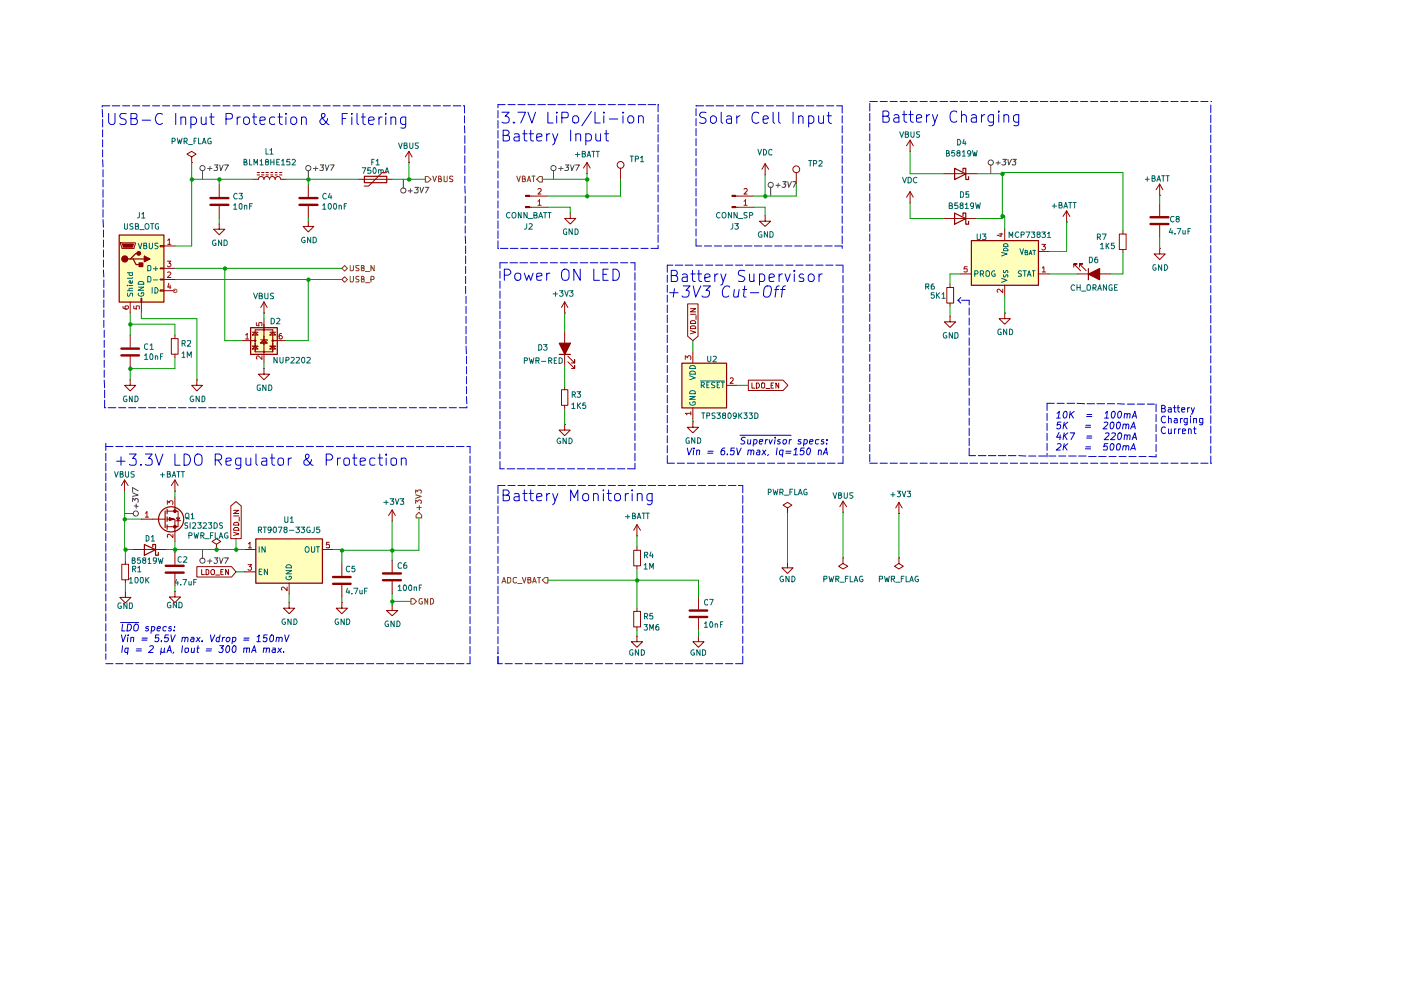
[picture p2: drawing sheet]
<svg xmlns="http://www.w3.org/2000/svg" width="297mm" height="210mm" viewBox="0 0 297 210" stroke-linecap="round" stroke-linejoin="round" font-family="sans-serif">
<g fill="#ffb">
<path d="M53.1 69.5h5.7v5.6h-5.7z"/>
<path d="M25.3 49.8h9.5v14.3h-9.5z"/>
<path d="M54.2 114.3h14.2v9.4h-14.2z"/>
<path d="M206 51h14.2v9.5h-14.2z"/>
<path d="M144.6 77h9.5v9.5h-9.5z"/>
</g>
<g fill="none" stroke="#910000" stroke-width=".25">
<path d="M25.3 49.8h9.5v14.3h-9.5zM53.1 69.5h5.7v5.6h-5.7z"/>
<circle cx="26.5" cy="54.9" r=".64"/>
</g>
<g fill="none" stroke="#910000" stroke-width=".21">
<path d="M51.2 72.2h2.9M53.5 74l.6-.6 .6 .6zM53.5 73.4h1.2M53.5 70.4h1.2M54 72.1l.2 .1v.1l-.2-.1zM54.1 70.4l.6 .6h-1.2zM54.1 69.9h3.7v4.7h-3.7zM55.3 72.1h1.3v.1M55.9 74.5l.2 .1-.1 .1-.2-.1zM55.9 69.8l.2 .1-.1 .1-.2-.1zM56 72.1l.6 .6h-1.3zM56 78.1v1.2h1.1l-1.1 1.2-1.2-1.2h1.2"/>
<path d="M56 78.1h.1M56 66.4h.1M56 64v2.4M56 67.6v9.4M56 64l-.7 1.2M56 64l.6 1.2M57.2 73.4h1.2M57.2 70.4h1.2M57.8 72.1l.2 .1-.1 .1-.2-.1zM57.8 73.4l.6 .6h-1.2zM57.8 70.4l.6 .6h-1.2zM57.8 72.2h2.9"/>
</g>
<path d="M52.1 71l.3-.3v1.2M52.1 71.9h.6M54.4 68.4v.6l.5 .1v-.6l.6-.1v.7M55.5 75.4v.8l-.8-.8-.3 .3 .1 .4M59.7 70.7l-.5 .3v.8h.6l.1-.4-.3-.3h-.2l-.2 .3" fill="none" stroke="#b90000" stroke-width=".21"/>
<circle cx="26.5" cy="54.9" r=".64" fill="#910000"/>
<circle cx="29.4" cy="53.7" r=".38" fill="none" stroke="#910000" stroke-width=".25"/>
<circle cx="29.4" cy="53.7" r=".38" fill="#910000"/>
<path d="M29.9 63.2h.2v.8h-.2z" fill="none" stroke="#910000" stroke-width=".21"/>
<path d="M27.6 54.9h.6l.6 1.2h1.2M28.2 54.9h2.4M29.4 53.7h-.6l-1.2 1.2h-.5M30.6 54.3l1.2 .6-1.2 .6z" fill="none" stroke="#910000" stroke-width=".25"/>
<path d="M30.6 54.3l1.2 .6-1.2 .6z" fill="#910000"/>
<path d="M26 51.7h2.3l-.2 .7h-1.9z" fill="none" stroke="#910000" stroke-width=".21"/>
<path d="M26 51.7h2.3l-.2 .7h-1.9z" fill="#910000"/>
<path d="M25.6 51.5h3.1v.2l-.3 1h-2.6z" fill="none" stroke="#910000" stroke-width=".21"/>
<path d="M29.5 55.8h.8v.7h-.8z" fill="none" stroke="#910000" stroke-width=".25"/>
<path d="M29.5 55.8h.8v.7h-.8z" fill="#910000"/>
<g fill="none" stroke="#910000" stroke-width=".21">
<path d="M40.6 33.3l1-.6-1-.6-1 .6 1 .6v1.2M40.6 34.5h.1M46.5 39.2v2.6M53.6 38h1.2a.59 .59 0 0 1 .6-.6 .59 .59 0 0 1 .6 .6 .59 .59 0 0 1 .6-.6 .59 .59 0 0 1 .5 .6 .59 .59 0 0 1 .6-.6 .59 .59 0 0 1 .6 .6 .59 .59 0 0 1 .6-.6 .59 .59 0 0 1 .6 .6h1.2M54.5 37.1h.5M54.5 36.6h.5M55.5 37.1h.5M55.5 36.6h.5M56.4 37.1h.5M56.4 36.6h.5M57.4 37.1h.4M57.4 36.6h.4"/>
<path d="M58.3 37.1h.5M58.3 36.6h.5M59.3 37.1h.5M59.3 36.6h.5M34 59.2h.7v.2h-.7zM34 56.8h.7v.2h-.7zM34 52.1h.7v.2h-.7zM34.7 52.2h2.4M34.7 59.3h2.4M34.7 56.9h2.4M46.5 47.5v1.1h1.2l-1.2 1.2-1.2-1.2h1.2M46.5 47.5h.1"/>
<path d="M46.5 43.7v2.6M27.6 64v2.4M27.6 71v2.7M27.6 75.5v2.6M30 64v2.4M34 61.5h.7v.2h-.7zM34.7 61.6h2.4M36.3 71.8h1.5v3.3h-1.5zM37.1 71v.8M37.1 75.1v.7M27.6 80.5v1.2h1.2l-1.2 1.2-1.2-1.2h1.2M27.6 80.5h.1"/>
<path d="M41.7 80.5v1.2h1.2l-1.2 1.2-1.1-1.2h1.1M41.7 80.5h.1M41.7 120.1h7.4l.9 1.1-.9 1.1h-7.4zM42.8 120.7v1.1h.5M43.7 120.7l.6 .3v.6l-.2 .2h-.4zM44.8 120.9l.2-.2 .5 .2v.8l-.2 .1h-.4l-.2-.3zM45.7 121.9h.9M46.8 121.2h.4M47.3 120.7h-.5v1.1h.5M48.4 120.7v1.1l-.6-1.1v1.1"/>
</g>
<g fill="none" stroke="#006665" stroke-width=".21">
<path d="M27 57.8h1.1v.5h-.7v-.5M28.1 59.5v.4l-.2 .1h-.4l-.2-.1 .1-.4h.3l.1 .5M28.1 58.8l-.2 .2h-.9M29.3 51.6l.4 1.1 .4-1.1M29.4 59.9l.2-.2h.6l.3 .2v.4h-1.2zM30.5 52.1h.5l.1-.5h-.6v1.1h.6l.1-.4-.3-.2M31.3 58.6l.5 .1 .2 .2v.6l-.2 .3h-.5zM31.3 56.3h.5l.2 .3v.5l-.2 .3h-.5zM31.7 51.6v1l.1 .1h.3l.2-.2v-.9M32.5 59.4h.9M32.5 57h.9M33 56.6v.8"/>
<path d="M33.5 51.6h-.6v.4l.6 .4-.2 .3h-.4M27 62.1v.6l.2 .1 .3-.1 .2-.6h.3l.1 .7M27 60.5h.1M27 61.6h1.1M27.3 60.5h.8M28.1 61.1h-.7l-.1 .4 .2 .1M29.3 60.9h1.2l-1.2 .7h1.2M29.4 62.1l-.1 .1a.66 .66 0 0 0 .5 .6 .66 .66 0 0 0 .7-.2l-.1-.5h-.4v.2M32.3 61v1.1M32.9 61a.66 .66 0 0 1 .6 .4 .66 .66 0 0 1-.2 .7h-.4z"/>
</g>
<path d="M35.5 55.4h.7l-.4 .4 .4 .1v.4l-.2 .3h-.4l-.1-.2M35.6 51l.3-.4v1.2M35.6 57.8l.4-.1 .2 .3-.7 .8h.7M35.6 51.8h.6M26.1 64.9l.1 .5a.82 .82 0 0 0 1.1-.1l-.2-.4h-.5l-.1 .4 .3 .2M28.4 64.9v.5l.6 .1-.1-.6h.6v.6M35.8 60l-.2 .9h.6M36.1 60.5v.7" fill="none" stroke="#b90000" stroke-width=".21"/>
<path d="M44.6 43.4h3.8M44.6 42h3.8M25.7 73.9h3.8M25.7 75.4h3.8" fill="none" stroke="#910000" stroke-width=".51"/>
<path d="M90.2 37.4h.6l.6 .6-.6 .6h-.6z" fill="#fff"/>
<path d="M90.2 37.4h.6l.6 .6-.6 .6h-.6zM91.8 37.3l.3 1.2 .4-1.2M93 37.9l.5-.1v-.4l-.5-.1v1.2h.5l.1-.3-.3-.3M94.1 37.3l.1 1.2h.5l.1-.1v-1.1M96 37.4l-.5-.1-.2 .2v.3l.7 .4-.2 .3h-.5" fill="none" stroke="#765500" stroke-width=".21"/>
<path d="M114.4 37.4h.6v1.2h-.6l-.6-.6z" fill="#fff"/>
<path d="M109.6 37.3l.4 1.2 .3-1.2M110.7 37.9l.6-.1v-.3l-.1-.2h-.5v1.2h.6l.1-.3-.2-.3M111.8 38.5l.4-1.2 .3 1.2M111.8 38.2h.6M112.8 37.3h.7M113.1 37.3v1.2M114.4 37.4h.6v1.2h-.6l-.6-.6z" fill="none" stroke="#765500" stroke-width=".21"/>
<g fill="none" stroke="#910000" stroke-width=".21">
<path d="M124.5 36.8h.1M124.5 34.5l-.8 1.1M124.5 34.5v2.3M124.5 34.5l.6 1.1M131.6 35.6v2.4M111.4 41.4h.9v.3h-.9zM112.3 41.6h.3M112.3 43.9h.3M120.9 45.1v1.2h1.2l-1.2 1.2-1.2-1.2h1.2M120.9 45.1h.1"/>
<circle cx="131.6" cy="35" r=".72"/>
</g>
<g fill="none" stroke="#474747" stroke-width=".21">
<path d="M117.3 36.2v1.8"/>
<circle cx="117.3" cy="35.6" r=".55"/>
</g>
<path d="M111.4 41.4h.9v.3h-.9z" fill="#910000"/>
<path d="M111.4 43.8h.9v.2h-.9z" fill="none" stroke="#910000" stroke-width=".21"/>
<path d="M111.4 43.8h.9v.2h-.9z" fill="#910000"/>
<path d="M112.6 43.9h3.6M112.6 41.6h3.6M119.7 66.4h.1M119.7 64l.7 1.2M119.7 64v2.4M119.7 72.7v2.4M119.7 64l-.7 1.2M119 82.6h1.4v3.3h-1.4zM119.7 82v.6M119.7 85.9v.8" fill="none" stroke="#910000" stroke-width=".21"/>
<path d="M114 42.7l.4-.4v1.2M114 40.1l.2-.1h.4l.1 .1v.4l-.7 .6h.7M114 43.5h.7" fill="none" stroke="#b90000" stroke-width=".21"/>
<path d="M118.6 72.8h2.3l-1.1 2.3zM118.6 75.1h2.3" fill="none" stroke="#910000" stroke-width=".25"/>
<path d="M118.6 72.8h2.3l-1.1 2.3z" fill="#910000"/>
<g fill="none" stroke="#910000" stroke-width=".21">
<path d="M119.7 70.4v2.3M119.7 75.1v2.4M120.4 76.7l1.4 1.4v-.6v.6h-.6M120.4 75.5l1.4 1.5v-.7v.7h-.6M119.7 90v1.2h-1.2l1.2 1.2 1.2-1.2h-1.2M119.7 90h.1M48.9 107.3l1.1-1 1.1 1v6.9h-2.2zM49.5 112.9l1.1 .3-1.1 .3M49.5 108.2h1.1l-1.1 .7h1.1M49.5 109.4h1.1M49.6 112l.2-.2h.6l.2 .6h-1.1zM49.6 110.9l.2-.2h.6l.2 .6h-1.1z"/>
<path d="M50.7 109.6v.9M134.4 116.7h1.4v3.3h-1.4zM135 113.6h.1M135 111.3v2.3M135 115.9v.8M135 120v.6M135 111.3l-.6 1.1M135 111.3l.8 1.1M134.4 129.6h1.4v3.3h-1.4zM135 134.9v1.2h1.2l-1.2 1.1-1.1-1.1h1.1M135 134.9h.1M135 128.9v.7"/>
<path d="M135 132.9v.8"/>
</g>
<path d="M87.1 126.9h.6l.6 .6-.6 .6h-.6z" fill="#fff"/>
<path d="M87.1 126.9h.6l.6 .6-.6 .6h-.6zM89.5 126.9h-.4a.67 .67 0 0 0-.3 .7 .67 .67 0 0 0 .5 .5l.3-.2v-.3h-.3M90.7 126.9v1.2l-.6-1.2v1.2M91.3 126.9h.4a.66 .66 0 0 1 .2 .8 .66 .66 0 0 1-.6 .4z" fill="none" stroke="#765500" stroke-width=".21"/>
<path d="M88.8 108.6l.6 .6v.6h-1.2v-.6z" fill="#fff"/>
<path d="M88.1 106.8v-.8l.5 .4 .2-.4 .4 .1v.7M88.1 104.9l1.2 .3-1.2 .5M88.1 104.6v-.7l.5 .3 .1-.3h.5v.7M88.4 107.6h.9M88.8 108.6l.6 .6v.6h-1.2v-.6zM88.9 107.2v.9" fill="none" stroke="#765500" stroke-width=".21"/>
<g fill="none" stroke="#474747" stroke-width=".21">
<path d="M42.9 116.5v1.9"/>
<circle cx="42.9" cy="118.9" r=".55"/>
</g>
<path d="M32.3 110.1h2.7M35.4 110.1h1.7v2.3M35.4 108.4h2.4v3.3h-2.4M35.9 109.7l.9 .4-.9 .3zM37.1 107.7v.7M45.9 115.4l.9-.6-.9-.6-.9 .6 .9 .6v1.1M45.9 116.5h.1M83.1 110.5h.1M83.1 108.1l-.7 1.2M83.1 108.1v2.4M83.1 108.1l.7 1.2" fill="none" stroke="#910000" stroke-width=".21"/>
<path d="M35 108.3v3.6M35.4 108v.9M35.4 109.6v.9M35.4 111.3v.9" fill="none" stroke="#910000" stroke-width=".25"/>
<path d="M35.9 109.7l.9 .4-.9 .3z" fill="#910000"/>
<path d="M36.9 111.5h.4v.4h-.4zM37.4 109.8h.7l-.3 .6zM38.3 110.3l-1 .2" fill="none" stroke="#910000" stroke-width=".21"/>
<circle cx="36.3" cy="110.1" r="2.67" fill="none" stroke="#910000" stroke-width=".25"/>
<path d="M36.9 111.5h.4v.4h-.4z" fill="#910000"/>
<path d="M36.9 108.2h.4v.4h-.4z" fill="none" stroke="#910000" stroke-width=".21"/>
<path d="M36.9 108.2h.4v.4h-.4z" fill="#910000"/>
<g fill="none" stroke="#910000" stroke-width=".21">
<path d="M25.8 119.6h1.5v3.3h-1.5zM26.4 104.1h.1M26.4 101.8l-.7 1.2M26.4 101.8v2.3M26.4 101.8l.8 1.2M26.6 118.9v.7M28.2 116.5h7.1M30 110.1h2.3M37.1 104.1h.1M37.1 101.8v2.3M37.1 105.3v2.4M37.1 112.4v2.4"/>
<path d="M37.1 117.1v2.6M37.1 101.8l-.8 1.2M37.1 101.8l.7 1.2M51.8 116.5h2.4M68.3 116.5h2.4M72.5 119.5v2.6M83.1 118.8v2.6M26.6 125.5v1.2h1.2l-1.2 1.1-1.2-1.1h1.2M26.6 125.5h.1M26.6 122.9v.7M37.1 125.4v1.2h1.2l-1.2 1.2-1.2-1.2h1.2M37.1 125.4h.1"/>
<path d="M37.1 121.6v2.6M51.8 121.2h2.4M61.3 127.8v1.1h1.2l-1.2 1.2-1.2-1.2h1.2M61.3 127.8h.1M61.3 123.6v2.4M72.5 127.8v1.1h1.2l-1.2 1.2-1.2-1.2h1.2M72.5 127.8h.1M72.5 124v2.6M83.1 128.3v1.2h1.2l-1.2 1.1-1.1-1.1h1.1M83.1 128.3h.1M83.1 123.3v2.6"/>
</g>
<path d="M30.8 108.8l.4-.3v1.1M30.8 109.6h.7M35.5 106.9v-.7l.4 .4 .1-.3h.6v.6M36.7 113.3v.7l-.7-.7h-.4v.7M52.6 119.7h.7l-.4 .4 .4 .1v.6l-.6 .1-.1-.2M52.7 115.3l.3-.3v1.2M52.7 116.2h.6M69.8 115h-.5l-.1 .6 .1-.2h.4l.1 .2v.5h-.6M60.9 124.5v.7l-.9-.7-.3 .2 .1 .4" fill="none" stroke="#b90000" stroke-width=".21"/>
<g fill="none" stroke="#474747" stroke-width=".21">
<path d="M26.4 108.9h1.9"/>
<circle cx="28.8" cy="108.9" r=".55"/>
</g>
<path d="M35.1 120h3.8M35.1 121.4h3.8M70.6 123.8h3.7M70.6 122.3h3.7M81.2 123h3.8M81.2 121.6h3.8" fill="none" stroke="#910000" stroke-width=".51"/>
<path d="M30.6 115.4l2.4 1.1-2.4 1.2zM32.4 116v-.6h.6v2.3h.6v-.6M54.2 114.3h14.2v9.4h-14.2z" fill="none" stroke="#910000" stroke-width=".25"/>
<path d="M54.9 115.9v1.2M56.2 115.9v1.2l-.7-1.2v1.2M60.7 120a.61 .61 0 0 1 .7-.2 .61 .61 0 0 1 .4 .6h-1.2zM64.8 116.1l.2-.2a.6 .6 0 0 1 .6 .6 .6 .6 0 0 1-.6 .6l-.3-.4zM66 115.9v1.1l.2 .1 .4-.1 .1-.2v-.9M67.1 115.9h.6M67.4 115.9v1.2M54.9 121.2h.5M55.5 120.6h-.6v1.2h.6M56.7 120.6v1.2l-.7-1.2v1.2M60.6 121h1.2l-1.2 .7h1.2M60.7 122.3a.54 .54 0 0 0 .6 .6 .54 .54 0 0 0 .4-.7h-.4v.2" fill="none" stroke="#006665" stroke-width=".21"/>
<path d="M72.5 56.9l.6-.6 .6 .6-.6 .6z" fill="#fff"/>
<path d="M72.5 56.9l.6-.6 .6 .6-.6 .6zM74.3 56.3v1.1h.5l.1-.2v-.9M76.1 56.3l-.7 .1v.3l.7 .4-.2 .3h-.5M76.6 56.8l.5-.1 .1-.2-.2-.2h-.4v1.1h.5l.1-.5-.2-.1M77.5 57.6h.9M79.3 56.3v1.1l-.6-1.1v1.1" fill="none" stroke="#765500" stroke-width=".21"/>
<path d="M72.5 59.3l.6-.6 .6 .6-.6 .6z" fill="#fff"/>
<path d="M73.1 58.7l.6 .6-.6 .6-.6-.6zM74.3 58.6v1.2h.5l.1-.2v-1M76.1 58.7l-.5-.1-.2 .2v.3l.7 .3-.2 .4h-.5M76.6 59.2l.5-.1 .1-.3-.2-.2h-.4v1.2h.5l.1-.5-.2-.1M77.5 59.9h.9M78.7 59.3l.5-.1v-.5l-.5-.1v1.2" fill="none" stroke="#765500" stroke-width=".21"/>
<g fill="none" stroke="#910000" stroke-width=".21">
<path d="M65.4 39.2v2.6M76 38h7.1M82 36.6h-1l-2.9 2.9h-.9M86.7 34.5h.1M86.7 32.1l-.8 1.2M86.7 32.1v2.4M86.7 32.1l.7 1.2M65.4 46.9v1.1h1.1l-1.1 1.2-1.1-1.2h1.1M65.4 46.9h.1M65.4 43.7v2.6M178.7 118.3v1.2l-.9 .6 .9 .5 1-.5-1-.6M178.7 118.3h.1"/>
<path d="M178.7 108.6h.1M178.7 106.3l-.6 1.1M178.7 106.3v2.3M178.7 106.3l.8 1.1M190.6 118.3v1.2l-.9 .6 .9 .5 .9-.5-.9-.6M190.6 118.3h.1M190.6 108.9h.1M190.6 106.5l-.7 1.2M190.6 106.5v2.4M190.6 106.5l.7 1.2"/>
</g>
<path d="M63.5 43.4h3.8M63.5 42h3.8" fill="none" stroke="#910000" stroke-width=".51"/>
<g fill="none" stroke="#474747" stroke-width=".21">
<path d="M42.9 36.2v1.8M65.4 36.2v1.8M85.5 38v1.9"/>
<circle cx="42.9" cy="35.6" r=".55"/>
<circle cx="65.4" cy="35.6" r=".55"/>
<circle cx="85.5" cy="40.4" r=".55"/>
</g>
<path d="M77.3 37.4h4.7v1.3h-4.7z" fill="none" stroke="#910000" stroke-width=".25"/>
<path d="M115.6 122.4h.6v1.2h-.6l-.6-.6z" fill="#fff"/>
<path d="M106.4 123.6l.4-1.2 .5 1.2M106.6 123.3h.5M107.6 122.4h.5l.2 .3v.6l-.4 .3h-.3zM109.5 122.5l-.5-.1-.2 .3 .1 .7 .2 .2 .4-.2M109.7 123.7h1M110.7 122.4l.5 1.2 .3-1.2M111.9 122.9h.5l.1-.4-.6-.1v1.2l.6-.1 .1-.3-.2-.3M112.9 123.6l.4-1.2 .4 1.2M113 123.3h.6M114 122.4h.6M114.3 122.4v1.2M115.6 122.4h.6v1.2h-.6l-.6-.6z" fill="none" stroke="#765500" stroke-width=".21"/>
<path d="M146.2 130.8h3.7M146.2 129.5h3.7" fill="none" stroke="#910000" stroke-width=".51"/>
<path d="M230.7 58.1h2.4M167 119.3v1.1h1.1l-1.1 1.2-1.2-1.2h1.2M167 119.3h.1M167 107.7l.9-.6-.9-.6-1 .6 1 .6v1.2M167 108.9h.1M148.1 134.9v1.2h1.2l-1.2 1.1-1.2-1.1h1.2M148.1 134.9h.1M148.1 126.6v2.6M148.1 131.1v2.6" fill="none" stroke="#910000" stroke-width=".21"/>
<path d="M230.8 58.1l2.3-1.2v2.4zM230.8 56.9v2.4" fill="none" stroke="#910000" stroke-width=".25"/>
<path d="M230.8 58.1l2.3-1.2v2.4z" fill="#910000"/>
<g fill="none" stroke="#910000" stroke-width=".21">
<path d="M162.2 37.1h.1M162.2 34.7l-.7 1.2M162.2 34.7v2.4M162.2 34.7l.8 1.2M168.8 36.6v2.3M155.2 41.4h.8v.3h-.8zM156 41.6h.3M156 43.9h.3M203.5 58.1h2.4M213 48.6v2.4M220.1 58.1h2.4M220.1 53.3h2.4"/>
<path d="M227.7 56.6v-.6h.6h-.6l1.4 1.4M228.3 58.1h2.4M228.9 56.6v-.6h.6h-.6l1.4 1.4M233.1 58.1h2.4M237.3 49.6h1.5v3.3h-1.5zM238.1 48.9v.7M238.1 52.9v.7M245.9 52.7v1.1h1.2l-1.2 1.2-1.2-1.2h1.2M245.9 52.7h.1M145.8 64.4h2.2v6.9l-1.1 .9-1.1-.9zM146.4 70.1l1.1 .3-1.1 .4M146.4 69.3l.2-.2h.6l.3 .6h-1.1z"/>
<path d="M146.4 68.2l.2-.2h.6l.3 .6h-1.1zM146.4 65.4h1.1l-1.1 .7h1.1M146.4 66.6h1.1M146.9 74.6v2.4M147.6 66.9v.8M200.7 61h1.5v3.3h-1.5zM201.4 67.1v1.1h1.2l-1.2 1.2-1.2-1.2h1.2M201.4 67.1h.1M201.4 60.2v.8M201.4 64.3v.6M213 66.4v1.2h1.2l-1.2 1.1-1.2-1.1h1.2M213 66.4h.1"/>
<path d="M213 60.5v2.3M146.9 89.4v1.2h1.2l-1.2 1.2-1.2-1.2h1.2M146.9 89.4h.1M146.9 86.4v2.4M154 81.7h2.3M158.7 80.6h7.3l1 1.1-1 1.1h-7.3zM159.4 81.2v1.1h.6M160.4 81.2h.4a.61 .61 0 0 1 .2 .7 .61 .61 0 0 1-.6 .4zM161.5 81.2h.5l.1 .2v.7l-.2 .2-.4-.2zM162.4 82.4h.8M163.5 81.7h.3M164 81.2h-.5v1.1h.5"/>
<path d="M165.1 81.2v1.1l-.6-1.1v1.1"/>
<circle cx="168.8" cy="35.9" r=".72"/>
</g>
<path d="M206 51h14.2v9.5h-14.2zM144.6 77h9.5v9.5h-9.5z" fill="none" stroke="#910000" stroke-width=".25"/>
<g fill="none" stroke="#006665" stroke-width=".21">
<path d="M206.7 58.1h.5l.1-.2v-.3l-.1-.2h-.5v1.2M207.9 58.1h.5l.1-.2v-.3l-.1-.2h-.5v1.2M208.2 58.1l.3 .5M209 57.6l.5-.2a.86 .86 0 0 1 .1 1.2h-.4l-.2-.2zM210.9 57.5l-.1-.1a.66 .66 0 0 0-.6 .5 .66 .66 0 0 0 .3 .7l.5-.1v-.4h-.3M212.3 59l1.2 .4-1.2 .5M212.3 53.5l1.2 .3-1.2 .5M212.8 58.3v.4l.1 .1 .5-.5h.2v.5M212.8 57.3l.1 .5h.2l.3-.5 .3 .2-.1 .3M212.8 52.8a.45 .45 0 0 1 .6-.1l.3 .2v.3h-.9zM212.9 51.7a.55 .55 0 0 1 .5 0 .55 .55 0 0 1 .3 .5h-.9zM216.2 52.7l.5 1.2 .3-1.2"/>
<path d="M216.6 57.5h-.6v.4l.5 .2 .1 .3-.1 .2h-.6M216.9 57.4h.7M217.3 57.4v1.2M217.3 53.5h.5v-.3l-.5-.1v.9h.5l.1-.3-.2-.2M217.8 58.6l.4-1.2 .4 1.2M217.9 58.3h.6M218.2 54l.3-.9 .3 .9M218.3 53.8h.4M218.9 57.4h.6M218.9 53.1h.6M219.1 57.4v1.2M219.3 53.1v.9"/>
<path d="M146.2 79.7l1.2 .4-1.2 .4M146.4 78.7h.8l.2 .2v.4h-1.2zM146.4 77.6h.8l.2 .1v.4h-1.2zM146.2 84.1h1.2l-1.2 .6h1.2M146.3 85.3h-.1a.66 .66 0 0 0 .5 .6 .66 .66 0 0 0 .7-.2l-.1-.5h-.4v.2M146.4 82.9h.8l.2 .2v.4h-1.2zM148.5 80.8h5.1M148.7 81.7h.4l.3-.4-.3-.3h-.4v1.2M148.9 81.7l.5 .5M149.9 81.6h.3M150.4 81h-.5v1.2h.5M151.6 81.1l-.6-.1-.1 .2v.3l.7 .4-.2 .3h-.5"/>
<path d="M152.1 81.6h.3M152.6 81h-.5v1.2h.5M152.9 81h.7M153.2 81v1.2"/>
</g>
<path d="M205.1 56.6h-.6l-.1 .5 .6-.1 .1 .6h-.7M211.8 49.6h.8M212.3 49.4v.7l-.9-.2M220.9 51.8h.8l-.5 .4 .4 .1 .1 .4-.3 .3h-.3l-.2-.2M221 56.8l.3-.2v1.1M221 57.7h.7M145.3 76.2v-.8l.5 .5 .2-.5h.3l.2 .2-.1 .6M212.6 61.3v.8l-.8-.8-.4 .3 .2 .4M146.5 87.6h-1.2l.3 .2v.2M146.5 87.3v.7M154.9 80.3l.4-.2 .1 .2v.3l-.6 .7h.6" fill="none" stroke="#b90000" stroke-width=".21"/>
<g fill="none" stroke="#474747" stroke-width=".21">
<path d="M163.4 39.6v2"/>
<circle cx="163.4" cy="39.2" r=".55"/>
</g>
<path d="M155.2 41.4h.8v.3h-.8z" fill="#910000"/>
<path d="M155.2 43.8h.8v.2h-.8z" fill="none" stroke="#910000" stroke-width=".21"/>
<path d="M155.2 43.8h.8v.2h-.8z" fill="#910000"/>
<g fill="none" stroke="#910000" stroke-width=".21">
<path d="M193 32.1h.1M193 29.7v2.4M193 29.7l-.8 1.2M193 29.7l.6 1.2M200.1 36.8h7M245.9 39v2.4M245.9 39l-.8 1.2M245.9 39l.6 1.2M156.3 43.9h3.6M156.3 41.6h3.6M162.2 45.7v1.2h1.2l-1.2 1.1-1.2-1.1h1.2M162.2 45.7h.1"/>
<path d="M193 43h.1M193 40.6l-.8 1.2M193 40.6v2.4M193 40.6l.6 1.2M200.1 46.3h7M226.1 47.1h.1M226.1 44.7l-.7 1.2M226.1 44.7v2.4M226.1 44.7l.7 1.2M245.9 41.4h.1M245.9 43.2v2.6M245.9 47.7v2.6"/>
</g>
<path d="M157.7 42.7l.4-.4v1.2M157.7 40.1l.2-.1h.3l.2 .1v.4l-.7 .6h.7M157.7 43.5h.7" fill="none" stroke="#b90000" stroke-width=".21"/>
<path d="M243.9 47.5h3.8M243.9 46.1h3.8" fill="none" stroke="#910000" stroke-width=".51"/>
<g fill="none" stroke="#474747" stroke-width=".21">
<path d="M210.1 35v1.8"/>
<circle cx="210.1" cy="34.5" r=".55"/>
</g>
<path d="M202.4 35.7l2.4 1.2-2.4 1.2zM204.2 36.3v-.6h.6v2.4h.6v-.6M202.4 45.2l2.4 1.2-2.4 1.1zM204.2 45.8v-.6h.6v2.3h.6v-.6" fill="none" stroke="#910000" stroke-width=".25"/>
<g fill="none" stroke="#090" stroke-width=".21">
<path d="M40.6 34.5v17.7h-3.5M40.6 38h13M46.5 38v1.2M60.7 38h15.3M65.4 38v1.2M83.1 38h7.1M86.7 34.5v3.5M115 38h9.5M124.5 36.8v4.8M131.6 38v3.6h-15.4M162.2 37.1v4.5M168.8 38.9v2.7h-8.9"/>
<path d="M193 32.1v4.7h7.1M207.1 36.8h5.4M37.1 56.9h35.4M37.1 59.3h35.4M46.5 46.3v1.2M47.7 56.9v15.3h3.5M65.4 59.3v12.9h-4.7M65.4 46.3v.6M116.2 43.9h4.7v1.2M159.9 43.9h2.3v1.8M193 43v3.3h7.1M203.5 58.1h-2.1v2.1"/>
<path d="M207.1 46.3h5.4v-9.7h25.6v12.3M212.5 45.8h.5v2.8M222.5 58.1h5.8M226.1 47.1v6.2h-3.6M238.1 53.6v4.5h-2.6M245.9 41.4v1.8M245.9 50.3v2.4M27.6 68.7h9.5v2.3M27.6 66.4v4.6M30 66.4v1.2h11.7v12.9M37.1 75.8v2.3h-9.5v2.4M56 66.4v1.2"/>
<path d="M56 77v1.1M119.7 66.4v4M119.7 77.5v4.5M146.9 72.2v2.4M201.4 64.9v2.2M213 62.8v3.6M119.7 86.7v3.3M146.9 88.8v.6M156.3 81.7h2.4M26.4 104.1v12.4h1.8M26.4 110.1h3.6M26.6 116.5v2.4"/>
<path d="M35.3 116.5h16.5M37.1 104.1v1.2M37.1 114.8v2.3M50 114.2v2.3M70.7 116.5h1.8v3M83.1 110.5v8.3M88.8 109.8v6.9h-16.3M135 113.6v2.3M167 108.9v10.4M178.7 108.6v9.7M190.6 108.9v9.4M26.6 123.6v1.9"/>
<path d="M37.1 124.2v1.2M50 121.2h1.8M61.3 126v1.8M72.5 126.6v1.2M83.1 127.5h4M83.1 125.9v2.4M116.2 123h31.9v3.6M135 120.6v8.3M135 133.7v1.2M148.1 133.7v1.2"/>
</g>
<g fill="none" stroke="#0000ca" stroke-width=".21">
<path d="M21.7 23.2l.1 1.6M21.8 33.9v1.5M21.8 25.3v1.6M21.8 27.5v1.5M21.8 29.6v1.6M21.8 31.7v1.6M21.8 36v1.5M21.8 38.1v1.5M23 24v1.9a.72 .72 0 0 0 .6 .5 .72 .72 0 0 0 .7-.2l.1-2.2M23.3 22.4h-1.6v.3M23.8 22.4h1.6M26 22.4h1.5"/>
<path d="M26.8 24.1a.98 .98 0 0 0-1.4 .4v.2a.84 .84 0 0 0 .9 .5l.4 .3v.7l-.4 .2h-.6l-.3-.2M27.8 25.1h1a.6 .6 0 0 0 .2-.9l-.4-.2h-.8v2.4h.9a.66 .66 0 0 0 .4-.7 .66 .66 0 0 0-.5-.6M28.1 22.4h1.5M30.1 25.5h1.8M30.2 22.4h1.5M32.3 22.4h1.6M34.5 24.2a1.01 1.01 0 0 0-1.2 0 1.01 1.01 0 0 0-.4 1.2 .95 .95 0 0 0 .6 .9 .95 .95 0 0 0 1-.1M34.5 22.4h1.5M36.6 22.4h1.6M37.3 24v2.4M38.4 25.1a.57 .57 0 0 1 .5-.3 .57 .57 0 0 1 .5 .3v1.3M38.4 24.8v1.6"/>
<path d="M38.7 22.4h1.6M40.5 24.9a.84 .84 0 0 1 1.2 .3v.7a.77 .77 0 0 1-1.2 .3M40.5 24.8v2.4M40.8 22.4h1.6M42.7 24.8l.1 1.4a.59 .59 0 0 0 .9 0M42.9 22.4h1.6M43.7 24.8v1.6M44.4 24.8h1M44.8 24v2.1l.3 .3h.3M45.1 22.4h1.6M47.2 22.4h1.6M47.9 25.2h1a.62 .62 0 0 0 .4-.6 .62 .62 0 0 0-.4-.6h-1v2.4"/>
<path d="M49.4 22.4h1.5M50.3 24.8v1.6M51 24.8l-.5 .1-.2 .3M51.5 22.4h1.5M51.7 25.1a.69 .69 0 0 1 1.2 .1v.7a.65 .65 0 0 1-.6 .5 .65 .65 0 0 1-.7-.5zM53.5 24.8h.9M53.6 22.4h1.5M53.8 24v2.1l.4 .3h.2M55.1 25.6l1.1-.2-.1-.5-.6-.1-.3 .1-.1 .2 .1 1.1 .3 .2 .6-.2M55.7 22.4h1.5M57.8 22.4h1.6M58.3 24.9h-.9l-.3 .3v.7a.84 .84 0 0 0 1 .5l.2-.2"/>
<path d="M58.9 24.8h1M59.3 24v2.1l.3 .3h.3M59.9 22.4h1.7M60.6 24v.2M60.6 24.8v1.6M61.7 25.1a.69 .69 0 0 1 1.2 .1v.7a.65 .65 0 0 1-.6 .5 .65 .65 0 0 1-.7-.5zM62.1 22.4h1.6M63.9 25.1a.57 .57 0 0 1 .6-.3 .57 .57 0 0 1 .4 .3v1.3M63.9 24.8v1.6M64.3 22.4h1.5M66.4 22.4h1.5M68.5 22.4h1.5"/>
<path d="M69.4 25.1l-.1 .6a1.08 1.08 0 0 1-1.1 .7l-.2-.2a.59 .59 0 0 1 .1-1l.6-.4 .2-.3-.1-.4h-.6a.92 .92 0 0 0 .3 1.1l1.1 1.2h.2M70.6 22.4h1.5M72.6 25.1h.7M72.7 22.4h1.6M73.7 24h-1.1v2.4M74.6 24v.2M74.6 24.8v1.6M74.8 22.4h1.6M75.7 24v2.1l.3 .3M76.6 24.8h.9M77 24v2.1l.5 .3M77 22.4h1.6"/>
<path d="M78.1 25.6l1.2-.2-.1-.5-.7-.1-.4 .3v1l.4 .3h.5l.2-.2M79.1 22.4h1.6M80.3 24.8v1.6M81 24.8l-.5 .1-.2 .3M81.2 22.4h1.6M81.8 24v.2M81.8 24.8v1.6M82.9 25.1a.57 .57 0 0 1 .5-.3 .57 .57 0 0 1 .5 .3v1.3M82.9 24.8v1.6M83.3 22.4h1.6M85.5 22.4h1.5M86 24.8v2a.67 .67 0 0 1-1 .3"/>
<path d="M86 24.9h-.8l-.3 .3v.7a.84 .84 0 0 0 1 .5l.1-.2M87.6 22.4h1.6M89.7 22.4h1.6M91.9 22.4h1.5M94 22.4h1.5M96.1 22.4h1.6M98.2 22.4h.3v1.6M98.5 24.6v1.5M98.5 26.7l.1 1.5M98.6 28.8v1.6M98.6 30.9v1.6M98.6 33v1.6"/>
<path d="M98.6 35.1v1.6M98.6 37.3v1.6M98.6 39.5v1.5M105.6 23.5v1.5M105.6 25.6v1.6M105.6 27.7v1.6M105.6 29.8v1.6M105.6 32v1.5M105.6 34.1v1.5M105.6 36.2v1.6M105.6 38.4v1.5M106.4 23.8h1.5l-.8 .8a.82 .82 0 0 1 .8 .5v.6l-.1 .2a1.15 1.15 0 0 1-1.4 0"/>
<path d="M106.7 28.7h.7l.3-.2 .2-.3-.1-.4-.4-.2h-.7v2.3h.9a.67 .67 0 0 0 .3-1l-.5-.2M107.1 22.2h-1.5v.7M107.7 22.2h1.5M109 25.9v.2l-.2-.1 .2-.1v.2M109.1 28.4h.9l.1 1.5M109.8 23.8h1.6l-1 2.3M109.8 22.2h1.5M110.1 28.9l-.3 .1h-.5a.43 .43 0 0 0-.3 .5 .43 .43 0 0 0 .3 .4l.8-.1M110.8 28.4h1M111.2 27.6v1.9l.1 .3 .5 .1M111.9 23.8l.9 2.3 .7-2.3M111.9 22.2h1.6"/>
<path d="M112.2 28.4h.9M112.5 27.6v1.9l.1 .3 .5 .1M113.8 29.1l1.1-.2-.1-.5h-.7h-.2l-.1 .3 .1 1.1h.9M114 22.2h1.7M115.9 28.4v1.5M116.2 23.8v2.3h1.1M116.2 22.2h1.6M116.6 28.4l-.6 .1-.1 .3M117.2 28.4l.5 1.5M118 23.8v.2l.2-.1-.2-.1v.2M118 24.6v1.5M118.3 28.4l-.8 2.1-.3 .2"/>
<path d="M118.3 22.2h1.6M119.1 25l1.2-.1 .2-.3-.1-.6-.3-.2h-1v2.3M120.4 22.2h1.6M121 27.6v2.3M121.5 24.8a.69 .69 0 0 1 1.2 .2v.7a.68 .68 0 0 1-.7 .4 .68 .68 0 0 1-.6-.4zM122.1 28.5l.1-.1a.6 .6 0 0 1 .9 .3v1.2M122.1 28.4v1.5M122.6 22.2h1.5M124.2 28.4h.7l.5 .4v.7l-.3 .3h-.9M124.2 28.4v2.3M124.7 22.2h1.5M125.4 23.6l-2 3.1"/>
<path d="M126.2 23.8v2.3h1.1M126.3 28.4v1.1a.6 .6 0 0 0 1 .2M126.8 22.2h1.6M127.3 28.4v1.5M128 23.8v.2l.2-.1-.2-.1v.2M128 24.6v1.5M128.2 28.4h.8M128.5 27.6v1.9l.1 .3 .4 .1M128.9 22.2h1.6M129.2 25.2h1.8M131.1 22.2h1.5M132.1 23.8v.2l.1-.1-.1-.1v.2"/>
<path d="M132.1 24.6v1.5M133.2 22.2h1.5M133.3 24.6a.71 .71 0 0 1 1.1 .4v.7a.68 .68 0 0 1-.7 .4 .68 .68 0 0 1-.6-.4v-.7zM135.3 22.2h1.6M135.4 24.8a.57 .57 0 0 1 .5-.3 .57 .57 0 0 1 .5 .4v1.2M135.4 24.6v1.5M137.4 22.2h1.6M139.5 22.2h.1M139.5 22.2v1.5M139.5 24.3v1.6M139.5 26.4v1.6M139.5 28.5v1.6"/>
<path d="M139.5 30.6v1.7M139.5 32.9v1.5M139.5 35v1.5M139.5 37.1v1.5M139.5 39.2v1.5M147.6 22.4h.1M147.6 23v1.6M147.6 25.1v1.6M147.6 27.3v1.5M147.6 29.4v1.5M147.6 31.5v1.5M147.6 33.6v1.5"/>
<path d="M147.6 35.7v1.6M147.6 37.8v1.7M147.6 40v1.6M147.6 22.4h1.6M149.7 23.9a.98 .98 0 0 0-1.4 .3 .6 .6 0 0 0 .5 .7 .76 .76 0 0 1 .9 .6l-.1 .4-.3 .3h-.6l-.4-.2M149.7 22.4h1.6M150.7 24.8a.67 .67 0 0 1 .7-.3 .67 .67 0 0 1 .5 .5v.7a.65 .65 0 0 1-.6 .5 .65 .65 0 0 1-.7-.5zM151.8 22.4h1.6M152.9 23.8v2l.3 .4M154 22.4h1.5M154.1 24.7l.2-.1 .7 .1 .1 1.5M155.1 25.1l-.8 .1a.48 .48 0 0 0-.2 .8l.2 .2h.6l.2-.2"/>
<path d="M156.1 22.4h1.5M156.2 24.6v1.6M156.9 24.6l-.7 .4M158.2 22.4h1.6M160.4 22.4h1.5M160.9 24a.85 .85 0 0 0-1-.1 .85 .85 0 0 0-.5 .9 .94 .94 0 0 0 .3 1.1 .94 .94 0 0 0 1.2 0M161.8 25.3l1.1-.2v-.2l-.3-.3-.7 .1-.1 1.1 .3 .4h.5l.1-.2M162.5 22.4h1.5M163.9 23.8v2l.4 .4M164.6 22.4h1.6M165.1 23.8v2l.3 .4M166.7 22.4h1.6"/>
<path d="M168.1 23.8v2.4M168.8 22.4h1.6M169.3 24.8l.4-.2 .5 .1 .1 1.5M169.3 24.6v1.6M170.9 22.4h1.7M171.4 24.7l.2-.1h.5l.4 .2 .1 .9a.84 .84 0 0 1-1 .5l-.2-.2M171.4 24.6v2.3M173.1 22.4h1.6M173.6 24.6l.1 1.4a.59 .59 0 0 0 .9-.1M174.6 24.6v1.6M175.3 22.4h1.5M175.3 24.6h1"/>
<path d="M175.7 23.8v2l.3 .4h.3M177.4 22.4h1.2v1.6M178.6 24.6v1.5M178.6 26.7v1.5M178.6 28.8v1.6M178.6 30.9v1.6M178.6 33v1.6M178.6 35.1v1.6M178.6 37.3v1.6M178.6 39.5v1.5M184.4 21.9v1.6M184.4 24v1.7"/>
<path d="M184.4 26.2v1.6M184.4 28.4v1.5M184.4 30.5v1.5M184.4 32.6v1.5M184.4 34.7v1.5M184.4 36.8v1.6M184.4 38.9v1.6M184.4 21.5h1.6M186.6 21.5h1.5M187.2 24.6h.8l.4-.1a.61 .61 0 0 0-.4-1h-.8v2.4h.9a.66 .66 0 0 0 .5-.7 .66 .66 0 0 0-.6-.6M188.7 21.5h1.5M189.6 24.5l.2-.2 .7 .2 .1 1.4"/>
<path d="M190.6 24.9l-.8 .1a.54 .54 0 0 0-.2 .8h1M190.8 21.5h1.6M191.3 24.3h1M191.7 23.5v2.1l.2 .2 .4 .1M192.7 24.3h.9M193 21.5h1.5M193 23.5v2.1l.2 .2 .4 .1M194.3 25.1l1.1-.2-.1-.4-.2-.2-.7 .2-.1 1.1 .1 .2 .2 .1 .7-.1M195.1 21.5h1.5M196.4 24.3v1.6M197.1 24.3l-.4 .2-.3 .3M197.2 21.5h1.5"/>
<path d="M197.7 24.3l.5 1.6M198.8 24.3l-.8 2.2-.3 .2M199.3 21.5h1.6M201.4 21.5h1.6M202.9 23.8a.85 .85 0 0 0-1-.2 .85 .85 0 0 0-.5 1 1 1 0 0 0 .3 1 1 1 0 0 0 1.1 .2l.1-.1M203.5 21.5h1.6M203.9 24.6l.3-.3h.4l.3 .3v1.3M203.9 23.5v2.4M205.7 21.5h1.6M206 24.5l.2-.2 .7 .2 .1 1.4M207 24.9l-.8 .1a.54 .54 0 0 0-.2 .8h1M207.9 21.5h1.5"/>
<path d="M208.1 24.3v1.6M208.8 24.3l-.4 .2-.3 .3M210 21.5h1.5M210.7 24.3v1.9a.67 .67 0 0 1-1.1 .4M210.7 24.5l-.3-.2a.84 .84 0 0 0-.9 .5v.7l.1 .2a.74 .74 0 0 0 1.1 .1M211.8 23.5v.3M211.8 24.3v1.6M212.1 21.5h1.5M212.9 24.6a.57 .57 0 0 1 .5-.3 .57 .57 0 0 1 .5 .3v1.3M212.9 24.3v1.6M214.2 21.5h1.5M216 24.3l-.1 2.2-.3 .2-.6-.1"/>
<path d="M216 24.5l-.2-.2a.84 .84 0 0 0-.9 .5v.7l.2 .3h.9M216.3 21.5h1.5M218.4 21.5h1.6M220.6 21.5h1.6M222.7 21.5h1.6M224.8 21.5h1.6M227 21.5h1.5M229.1 21.5h1.5M231.2 21.5h1.5M233.3 21.5h1.6M235.5 21.5h1.5M237.6 21.5h1.5"/>
<path d="M239.7 21.5h1.6M241.8 21.5h1.6M243.9 21.5h1.6M246.1 21.5h1.5M248.2 21.5h1.6M250.4 21.5h1.5M252.5 21.5h1.5M254.6 21.5h1.5M256.7 21.5h.1M256.7 22.3v1.6M256.7 24.4v1.6M256.7 26.5v1.6"/>
<path d="M256.7 28.6v1.6M256.7 30.8v1.5M256.7 32.9v1.6M256.7 35.1v1.5M256.7 37.2v1.5M256.7 39.3v1.5M21.8 46.6l.1 1.6M21.8 40.2v1.6M21.8 42.3v1.6M21.8 44.4v1.7M21.9 57.2l.1 1.6M21.9 48.8v1.5"/>
<path d="M21.9 50.9v1.5M21.9 53v1.5M21.9 55.1v1.5M22 59.4v1.6M98.6 41.6v1.5M98.6 43.7v1.5M98.6 45.8v1.5M98.6 47.9v1.5M98.6 50l.1 1.6M98.7 52.2v1.6M98.7 54.3v1.6M98.7 56.5v1.5"/>
<path d="M98.7 58.6v1.5M105.6 52.7h.1M105.6 40.5v1.5M105.6 42.6v1.5M105.6 44.7v1.6M105.6 46.8v1.6M105.6 48.9v1.6M105.6 51.1v1.6M106 57.5v1.5M106 59.6v1.5M106.1 52.7h1.6M106.9 58.3h.9l.5-.4a.82 .82 0 0 0-.5-.8h-.9v2.3"/>
<path d="M107.6 55.7h-1.6v1.2M108.1 55.7h1.6M108.2 52.7h1.6M109.3 58.1a.68 .68 0 0 1 1.1 .2v.7a.67 .67 0 0 1-.6 .5 .67 .67 0 0 1-.7-.5v-.7zM110.2 55.7h1.6M110.4 52.7h1.5M111.2 57.9l.5 1.5 .4-1.1 .4 1.1 .5-1.5M112.4 55.7h1.6M112.5 52.7h1.5M113.8 58.7l1.1-.3v-.2a.74 .74 0 0 0-1-.2v1.4h.9M114.6 55.7h1.5M114.6 52.7h1.6"/>
<path d="M115.9 57.9v1.5M116.6 57.9l-.6 .2-.1 .2M116.7 55.7h1.5M116.8 52.7h1.5M118.8 55.7h1.5M118.9 52.7h1.5M119.2 57.4l.4-.3h.5l.5 .3a1.94 1.94 0 0 1-.3 2 .84 .84 0 0 1-1.3-.7zM120.9 55.7h1.5M121 52.7h1.6M123 57.1v2.3l-1.3-2.3v2.3M123 55.7h1.6M123.1 52.7h1.6"/>
<path d="M125.1 55.7h1.6M125.2 52.7h1.6M125.9 57.1v2.3h1.2M127.3 55.7h1.6M127.3 52.7h1.6M127.8 58.2h.8M128.9 57.1h-1.1v2.3h1.1M129.4 55.7h1.6M129.5 52.7h1.6M130 57.1a1.23 1.23 0 0 1 1.4 .9 1.23 1.23 0 0 1-.8 1.4h-.6zM131.6 55.7h1.5M131.7 52.7h1.5"/>
<path d="M133.7 55.7h.9v1.6M133.8 52.7h1.5M134.6 57.8v1.6M134.6 59.9v1.7M135.9 52.7h1.5M139.5 41.3v1.5M139.5 43.4v1.6M139.5 45.6v1.6M139.5 47.7v1.6M139.5 49.8v1.6M139.5 52v.7h-1.5M141.5 58.3v1.6"/>
<path d="M142.3 58.4h.9l.3-.1a.61 .61 0 0 0-.3-1h-.9v2.4h1a.66 .66 0 0 0 .4-.7 .66 .66 0 0 0-.5-.6M142.7 56.2h-1.2v1.5M143.2 56.2h1.6M144.7 58.3l.2-.2 .7 .2 .1 1.4M145.3 56.2h1.6M145.7 58.7l-.8 .1a.54 .54 0 0 0-.2 .8h1M146.5 58.1h.9M146.8 57.3v2.1l.2 .2 .4 .1M147.5 56.2h1.5M147.6 42.1v1.6M147.6 44.3v1.5M147.6 46.4v1.5"/>
<path d="M147.6 48.5v1.5M147.6 50.6v1.6h1.2M147.8 58.1h1M148.2 57.3v2.1l.1 .2 .5 .1M149.4 52.2h1.5M149.4 58.9l1.1-.2v-.4l-.7-.2-.4 .3 .1 1.2h1M149.6 56.2h1.5M151.5 52.2h1.5M151.6 58.1v1.6M151.7 56.2h1.5M152.2 58.1h-.2l-.4 .5M152.8 58.1l.5 1.6"/>
<path d="M153.6 52.2h1.6M153.8 56.2h1.6M153.9 58.1l-.7 2.2-.4 .2M155.7 52.2h1.6M156 56.2h1.5M157.8 52.2h1.6M157.9 57.4h-1.2a.69 .69 0 0 0 0 .9l.3 .1a.87 .87 0 0 1 .9 .9l-.2 .1a.88 .88 0 0 1-1.2 .2M158.1 56.2h1.6M158.9 58.1l.1 1.5a.6 .6 0 0 0 .9-.2M159.9 58.1v1.6M159.9 52.2h1.6M160.2 56.2h1.6"/>
<path d="M161 58.3l.2-.2a.84 .84 0 0 1 .9 .5v.7l-.2 .3h-.9M161 58.1v2.4M162.1 52.2h1.6M162.3 56.2h1.6M163.1 58.9l1.1-.2-.1-.4-.3-.2-.6 .2-.1 1.1 .1 .2 .2 .1 .7-.1M164.3 52.2h1.5M164.4 56.2h1.6M165.2 58.1v1.6M165.9 58.1h-.3l-.4 .5M166.4 52.2h1.5M166.5 58.1l.5 1.6 .6-1.6M166.6 56.2h1.5"/>
<path d="M168.4 57.3v.3l.2-.2-.2-.1v.3M168.4 58.1v1.6M168.5 52.2h1.5M168.7 56.2h1.6M170.3 58.3l-.5-.2-.4 .3 .4 .5 .5 .1v.6h-.9M170.6 52.2h1.5M170.9 56.2h1.5M171.4 58.3a.67 .67 0 0 1 .7-.2 .67 .67 0 0 1 .5 .5v.7a.68 .68 0 0 1-.6 .4 .68 .68 0 0 1-.6-.4zM172.7 52.2h1.5M173 56.2h1.5M173.7 58.1v1.6M174.3 58.1a.6 .6 0 0 0-.6 .5"/>
<path d="M174.8 52.2h1.6M175.1 56.2h1.5M177 52.2h1.6v.5M177.2 56.2h1.5M178.6 41.6v1.5M178.6 43.7v1.5M178.6 45.8v1.5M178.6 47.9v1.5M178.6 50v1.6M178.7 56.3v1.5M178.7 58.4v1.5M184.4 41.1v1.6"/>
<path d="M184.4 43.2v1.6M184.4 45.3v1.6M184.4 47.5v1.5M184.4 49.6v1.5M184.4 51.7v1.6M184.4 53.8v1.6M184.4 56v1.5M184.4 58.1v1.5M256.7 41.4v1.6M256.7 43.5v1.6M256.7 45.6v1.6M256.7 47.8v1.6"/>
<path d="M256.7 50v1.5M256.7 52.1v1.5M256.7 54.2v1.5M256.7 56.3v1.5M256.7 58.4v1.5M22 61.5v1.6M22 63.6v1.6M22 65.7v1.6M22 67.9v1.5M22.1 70v1.5M22.1 72.1v1.6M22.1 74.3v1.5"/>
<path d="M22.1 76.4v1.5M22.1 78.5v1.5M98.7 60.7v1.5M98.8 62.8v1.5M98.8 64.9v1.6M98.8 67.1v1.5M98.8 69.2v1.6M98.8 71.3v1.6M98.8 73.4l.1 1.6M98.9 75.5v1.6M98.9 77.7v1.5M98.9 79.8v1.6"/>
<path d="M106 61.7v1.5M106 63.8v1.6M106 66v1.6M106 68.1v1.6M106 70.2v1.6M106 72.4v1.5M106 74.5v1.5M106 76.6v1.5M106 78.7v1.6M134.6 62.1v1.6M134.6 64.3v1.5M134.6 66.4v1.5"/>
<path d="M134.6 68.5v1.5M134.6 70.6v1.5M134.6 72.7v1.6M134.6 74.8v1.7M134.6 77v1.6M134.6 79.1v1.6M141.5 60.5v1.5M141.5 62.6v1.5M141.5 64.7v1.6M141.5 66.8v1.6M141.5 68.9v1.6M141.5 71v1.6"/>
<path d="M141.5 73.2v1.6M141.5 75.4v1.5M141.5 77.5v1.5M141.5 79.6v1.5M142 62.1h1.8M143 61.2l-.3 1.8M144.9 60.6h1.4l-.8 1a.49 .49 0 0 1 .6 .4l-.1 .6-.2 .3-.9 .1-.3-.3M147 60.6l.5 2.4 1.1-2.4M149.1 60.6h1.5l-.9 1 .7 .1a1.01 1.01 0 0 1-.3 1.2l-.9 .1-.4-.3M154.7 60.9a.8 .8 0 0 0-1.4 .3 1.49 1.49 0 0 0 .1 1.7 .98 .98 0 0 0 1.1-.2M155.7 61.4l-.1 1.5a.73 .73 0 0 0 .9-.2M156.7 61.4l-.2 1.6"/>
<path d="M157.5 61.4h.8M157.9 60.6l-.3 2.1 .1 .2 .5 .1M159.1 62.1h1.8M162.1 61a.77 .77 0 0 1 .9-.4 .77 .77 0 0 1 .6 .8 1.5 1.5 0 0 1-.8 1.6h-.5l-.4-.3zM164.3 61.4h.8M165.2 60.6l-.4 .1-.2 .3-.3 2M165.5 61.4h1M166.5 60.6l-.4 .1-.2 .3-.2 2M178.7 60.5v1.6M178.7 62.7v1.6M178.7 64.8v1.6M178.7 66.9v1.6"/>
<path d="M178.7 69v1.6M178.7 71.2v1.5M178.7 73.3v1.5M178.7 75.4v1.6M178.7 77.6v1.5M178.7 79.7v1.5M184.4 60.2v1.6M184.4 62.3v1.6M184.4 64.4v1.6M184.4 66.5v1.7M184.4 68.7v1.6M184.4 70.9v1.5"/>
<path d="M184.4 73v1.5M184.4 75.1v1.5M184.4 77.2v1.5M184.4 79.3v1.6M203.1 63.7l.6 .6M203.1 63.7h.3M203.7 63.1l-.6 .6M203.9 63.7h1.6v1M205.5 65.3v1.5M205.5 67.4v1.5M205.5 69.5v1.5M205.5 71.6v1.6"/>
<path d="M205.5 73.7v1.7M205.5 75.9v1.6M205.5 78v1.6M256.7 60.5v1.6M256.7 62.7v1.6M256.7 64.8v1.6M256.7 66.9v1.6M256.7 69v1.6M256.7 71.2v1.5M256.7 73.3v1.5M256.7 75.4v1.6M256.7 77.6v1.5"/>
<path d="M256.7 79.7v1.5M22.1 80.6l.1 1.6M22.2 82.7v1.6M22.2 84.8v1.6h.2M22.4 94v1.5M22.4 96.1v1.6M22.4 98.2v1.6M22.4 94.7h1.6M22.9 86.4h1.7M24.6 94.7h1.5M24.7 97.8h1.8M25.1 86.4h1.6"/>
<path d="M25.7 96.9v1.7M26.7 94.7h1.5M27.3 86.4h1.5M27.4 96.3h1.5l-.8 .9 .6 .1a1.06 1.06 0 0 1 0 1.3 1.21 1.21 0 0 1-1.3-.1M28.8 94.7h1.5M29.4 86.4h1.5M29.9 98.5v.1M30.8 96.3h1.5l-.8 .9a.63 .63 0 0 1 .8 .4l-.1 .9a1.15 1.15 0 0 1-1.4 0M30.9 94.7h1.6M31.5 86.4h1.5M32.9 96.3l.8 2.3 .8-2.3M33 94.7h1.6"/>
<path d="M33.6 86.4h1.5M35.1 94.7h1.6M35.7 86.4h1.6M37.1 96.3v2.3h1.1M37.3 94.7h1.6M37.8 86.4h1.7M39 96.3a1.2 1.2 0 0 1 1.4 1.2 1.2 1.2 0 0 1-1.4 1.1zM39.5 94.7h1.5M40 86.4h1.6M41.4 96.6l.4-.3h.4l.6 .3a1.94 1.94 0 0 1-.3 2 .84 .84 0 0 1-1.3-.7zM41.6 94.7h1.5M42.1 86.4h1.6"/>
<path d="M43.7 94.7h1.5M44.3 86.4h1.5M45.6 97.5h1a.67 .67 0 0 0 .4-.6 .67 .67 0 0 0-.4-.6h-1v2.3M45.8 94.7h1.5M46.2 97.5l.8 1.1M46.4 86.4h1.5M47.9 97.9l1.1-.3-.1-.4-.6-.1-.3 .1-.1 .3 .1 1.1h.9M47.9 94.7h1.5M48.5 86.4h1.5M50 94.7h1.6M50.6 86.4h1.6M51.1 97.1v1.9a.67 .67 0 0 1-1.1 .3"/>
<path d="M51.1 97.2h-1a1.15 1.15 0 0 0 0 1.4h1M52.2 97.1v1.2a.6 .6 0 0 0 1 .2M52.2 94.7h1.6M52.7 86.4h1.6M53.2 97.1v1.5M54.3 96.3v2l.3 .3M54.3 94.7h1.6M54.9 86.4h1.5M55.5 97.2h1l.1 1.4M56.4 94.7h1.6M56.6 97.6l-.3 .2h-.5a.43 .43 0 0 0-.4 .4 .43 .43 0 0 0 .4 .4h.8M57 86.4h1.6"/>
<path d="M57.3 97.1h1M57.7 96.3v2l.1 .3h.5M58.6 94.7h1.5M59 97.3l.4-.2 .5 .1a1.15 1.15 0 0 1 0 1.4h-.8a1.21 1.21 0 0 1-.1-1.3zM59.1 86.4h1.6M60.7 94.7h1.5M61.1 97.1v1.5M61.2 86.4h1.6M61.8 97.1l-.4 .1-.3 .3M62.8 94.7h1.5M63.3 86.4h1.6M64.9 94.7h1.6"/>
<path d="M65.5 86.4h1.6M66 97.5v.1a1.1 1.1 0 0 1-1.1 1 .67 .67 0 0 1-.4-1l.9-.5 .1-.3-.1-.4-.2-.1-.3 .1a.92 .92 0 0 0 .2 1.1l.9 1.1h.4M67.1 94.7h1.5M67.6 86.4h1.6M69.2 97.5h1.1a.67 .67 0 0 0 .2-.7 .67 .67 0 0 0-.5-.5h-.8v2.3M69.2 94.7h1.5M69.8 86.4h1.5M71.3 94.7h1.6M71.5 97.1v1.5M71.9 86.4h1.5M72.2 97.1a.49 .49 0 0 0-.7 .4M73 97.3l.3-.2 .6 .1a1.15 1.15 0 0 1 0 1.4h-.8a1.21 1.21 0 0 1-.1-1.3z"/>
<path d="M73.4 94.7h1.6M74 86.4h1.5M74.8 97.1h.9M75.1 96.3v2l.1 .3h.5M75.5 94.7h1.6M76.1 86.4h1.6M76.4 97.9l1.1-.3-.1-.4-.7-.1-.2 .1-.1 .3 .1 1.1h.9M77.7 94.7h1.5M78.2 86.4h1.6M79.5 97.2h-.9a1.15 1.15 0 0 0 0 1.4h.9M79.8 94.7h1.6M80.2 97.1h.9"/>
<path d="M80.3 86.4h1.7M80.5 96.3v2l.1 .3h.5M81.9 96.3v.2M81.9 97.1v1.5M82 94.7h1.5M82.5 86.4h1.6M83 97.3l.3-.2 .6 .1a1.15 1.15 0 0 1 0 1.4h-.8a1.21 1.21 0 0 1-.1-1.3zM84.1 94.7h1.5M84.7 86.4h1.5M85.1 97.3l.3-.2 .6 .1 .1 1.4M85.1 97.1v1.5M86.2 94.7h1.5"/>
<path d="M86.8 86.4h1.5M88.3 94.7h1.5M88.9 86.4h1.5M90.4 94.7h1.6M91 86.4h1.5M92.5 94.7h1.6M93.1 86.4h1.6M94.7 94.7h1.6M95.2 86.4h1.6M96.8 94.7h1.6M98.9 82v1.5M98.9 84.1l.1 1.5"/>
<path d="M99 86.2v.2h-1.6M99 94.7h.7v1.4M99.7 96.7v1.5M99.7 98.8v1.5M106 80.9v1.5M106 83v1.5M106 85.1v1.6M106 87.2v1.6M106 89.3v1.6M106 91.4v1.6M106 93.6v1.6M106 95.8v1.5"/>
<path d="M106 97.9v1.5h.9M107.5 99.4h1.6M109.6 99.4h1.7M111.8 99.4h1.6M113.9 99.4h1.6M116.1 99.4h1.5M118.2 99.4h1.5M120.3 99.4h1.5M122.4 99.4h1.6M124.5 99.4h1.6M126.7 99.4h1.5M128.8 99.4h1.6"/>
<path d="M130.9 99.4h1.6M134.6 81.2v1.6M134.6 83.4v1.5M134.6 85.5v1.5M134.6 87.6v1.6M134.6 89.7v1.6M134.6 91.9v1.5M134.6 94v1.5M134.6 96.1v1.6M134.6 98.2v1.2h-1.6M141.5 81.7v1.5M141.5 83.8v1.6"/>
<path d="M141.5 85.9v1.6M141.5 88.1v1.6M141.5 90.2v1.6M141.5 92.4v1.5M141.5 94.5v1.5M141.5 96.6v1.5M141.5 98.2h1.5M143.6 98.2h1.5M145.7 95l.3 1.4 .7-1.4M145.7 98.2h1.5M147.1 95.4l-.1 1M147.2 95v.2"/>
<path d="M147.7 95.6l.3-.2 .3 .1v.9M147.7 95.4v1M147.8 98.2h1.6M149.9 98.2h1.7M150 96.1h1.1M150.1 95.7h1.1M152.1 98.2h1.6M153.7 95a.87 .87 0 0 0-.8 .5 .87 .87 0 0 0 .2 .9l.5-.1 .1-.5-.3-.3-.4 .1-.1 .2M154.2 98.2h1.6M154.3 96.3l-.1 .1M155.7 95h-.7l-.1 .7 .2-.2h.3l.3 .3-.2 .6h-.5l-.1-.1M156.2 95l.3 1.4 .6-1.4"/>
<path d="M156.3 98.2h1.6M156.9 92.3h10.8M158 92.8l-.5-.1-.3 .3a.58 .58 0 0 0 .6 .6l.1 .3a.6 .6 0 0 1-.8 .2M158.5 98.2h1.5M158.6 93.2l-.1 .9h.3l.3-.1M158.7 95.6l.1-.2 .4 .1v.9M158.7 95.4l-.2 1M159.2 93.2l-.1 .9M159.3 95.7l.1-.3 .4 .1v.9M159.8 94.1a.45 .45 0 0 0 .6-.2v-.6l-.5-.1-.2 1.4M160.5 95.5h.5v.9M160.6 98.2h1.5"/>
<path d="M161 93.6h.7v-.4h-.6l-.1 .2v.7h.5M161.1 95.8h-.5l-.2 .3 .1 .3h.5M161.7 95.4l.6 1M162.4 93.2l-.2 .9M162.4 95.4l-.9 1M162.7 93.2h-.2l-.2 .3M162.7 98.2h1.6M162.9 96.4l-.2 .2M163.1 93.2l.2 .9 .4-.9M164.3 92.7v.2M164.3 93.2l-.1 .9M164.8 95l-.2 1.4"/>
<path d="M164.8 98.2h1.6M165.4 93.2h-.4l-.2 .3 .6 .2v.4h-.6M166 95.5l-.4-.1-.3 .4v.5l.1 .1h.5M166 95.4l-.1 1.5M166.1 93.3l.5-.1 .2 .3-.1 .4-.2 .2h-.3l-.3-.2zM166.6 95.7h1.1M166.6 96.1h1M167 98.2h1.5M167.4 93.2l-.1 .9M167.8 93.2h-.2l-.2 .3M168.2 96.4h.9M168.4 95.4l.4-.4-.1 1.4"/>
<path d="M169.1 98.2h1.6M169.8 93.2h-.5l-.1 .2 .2 .2 .4 .1v.4h-.6M170.4 94.1a.45 .45 0 0 0 .7-.2v-.6l-.6-.1-.2 1.4M170.5 95h-.7l-.1 .7 .6-.2a.56 .56 0 0 1 0 .9h-.5l-.2-.1M171.2 95.2l.2-.2a.76 .76 0 0 1 .5 .8 .76 .76 0 0 1-.6 .6l-.2-.1a1.02 1.02 0 0 1 .1-1.1zM171.2 98.2h1.6M171.7 93.6h.7l-.1-.4h-.5l-.2 .7 .2 .2h.4M173.3 98.2h1.6M173.6 95.6l.1-.2 .4 .1v.9M173.6 95.4l-.1 1M173.7 93.2h-.6l-.2 .3 .1 .6h.5M174.5 96.4l.7-1.4 .2 1.4"/>
<path d="M174.7 93.2h-.5v.2v.2l.5 .1-.1 .4h-.5M174.7 96h.6M175.3 94v.1M175.3 93.2v.2M175.4 98.2h1.6M178.7 96.7v1.5h-1.1M178.7 81.8v1.6M178.7 83.9v1.6M178.7 86v1.6M178.7 88.1v1.6M178.7 90.3v1.6M178.7 92.5v1.5"/>
<path d="M178.7 94.6v1.5M184.4 81.4v1.7M184.4 83.6v1.6M184.4 85.7v1.6M184.4 87.9v1.5M184.4 90v1.5M184.4 92.1v1.5M184.4 94.2v1.6M184.4 96.4v1.5M184.4 98.2h1.6M186.6 98.2h1.5M188.7 98.2h1.5"/>
<path d="M190.8 98.2h1.6M193 98.2h1.5M195.1 98.2h1.5M197.2 98.2h1.5M199.3 98.2h1.6M201.4 98.2h1.6M203.5 98.2h1.6M205.5 80.2v1.5M205.5 82.3v1.5M205.5 84.4v1.5M205.5 86.5v1.6M205.5 88.6v1.6"/>
<path d="M205.5 90.8v1.6M205.5 92.9v1.6M205.5 95v1.6h1.3M205.7 98.2h1.6M207.4 96.6h1.6M207.9 98.2h1.5M209.5 96.6h1.7M210 98.2h1.5M211.7 96.6h1.6M212.1 98.2h1.5M213.8 96.6h1.6M214.2 98.2h1.5"/>
<path d="M216 96.6l1.5 .1M216.3 98.2h1.5M218.1 96.7h1.5M218.4 98.2h1.6M220.2 96.7h1.5M220.6 98.2h1.6M222 87.6v1.6M222 89.7v1.6M222 91.9v1.5M222 94v1.5M222 96.1v.8M222.3 96.7h1.6"/>
<path d="M222.7 98.2h1.6M223.5 85.5h-1.5v1.5M224 88.6h.8M224.1 87.6l.5-.4-.2 1.4M224.1 85.5h1.5M224.2 94.1h.5a.36 .36 0 0 1 .2 .6l-1 .7h.9M224.5 96.7h1.5M224.5 91.7l-.5 1h1M224.8 92.2l-.1 1M224.8 98.2h1.6M225 89.5h-.7l-.2 .7 .2-.2 .5 .1v.7l-.3 .1h-.3l-.2-.1M225.6 87.5l.3-.3 .3 .3-.1 .8-.3 .3-.3-.1-.1-.4z"/>
<path d="M225.6 89.5l-.2 1.4M225.6 91.8l-.2 1.4M225.6 94.1l-.2 1.3M225.7 90.1l.5 .8M225.7 92.4l.5 .8M225.7 94.7l.5 .7M226.2 85.5h1.6M226.4 89.5l-.9 .8M226.4 91.8l-.9 .7M226.4 94.1l-.9 .7M226.6 96.7h1.6M226.9 91.8h.9l-.7 1.4"/>
<path d="M226.9 87.2l-.2 1.4M227 98.2h1.5M227.1 87.8l.5 .8M227.8 87.2l-1 .8M228.3 85.5l1.7 .1M228.7 96.7h1.6M229.1 98.2h1.5M230.1 90.6h1.1M230.1 95.2h1.1M230.2 90.2h1M230.2 94.7h1M230.4 88.3h1.1"/>
<path d="M230.4 92.9h1.1M230.5 85.6h1.6M230.5 87.9h1M230.5 92.5h1M230.8 96.8h1.6M231.2 98.2h1.5M232.6 85.6h1.6M232.9 96.8h1.6M233.3 98.2h1.6M234.1 89.6h.8v.3l-1.1 1h.9M234.2 88.6h.8M234.4 87.6l.4-.4-.2 1.4"/>
<path d="M234.4 91.9l.5-.1 .2 .1v.3l-1 1h.9M234.8 85.6h1.5M234.9 94.1h-.7l-.2 .6 .6-.1 .2 .1-.1 .6h-.8M235.1 96.8h1.5M235.5 98.2h1.5M235.5 89.6h.6a.97 .97 0 0 1-.5 1.3l-.2-.3zM235.5 94.1h.6l.1 .5-.3 .8h-.4l-.1-.2zM235.7 87.5l.4-.3a.76 .76 0 0 1 .4 .8 .76 .76 0 0 1-.6 .6l-.3-.3zM235.7 91.9h.8v.3l-1 1h.9M236.9 89.6h.5a.97 .97 0 0 1-.4 1.3l-.3-.3zM236.9 94.1h.6l.1 .5-.4 .8h-.4l-.1-.2zM236.9 85.6l1.5 .1"/>
<path d="M237.2 91.9l.4-.1a.94 .94 0 0 1-.4 1.4l-.2-.3zM237.2 87.3l.2-.1a.78 .78 0 0 1 .5 .8 .78 .78 0 0 1-.6 .6h-.2l-.1-.3v-.6zM237.2 96.8h1.6M237.6 98.2h1.5M238.2 90.1l.1-.2 .4 .1v.9M238.2 94.7l.1-.2 .4 .1v.8M238.2 89.9l-.2 1M238.2 94.5l-.2 .9M238.4 87.8l.5-.1v.9M238.4 92.4l.2-.2 .3 .1v.9M238.4 87.7l-.1 .9M238.4 92.2l-.1 1"/>
<path d="M238.8 90.2l.1-.3 .4 .1v.9M238.8 94.7l.1-.2 .4 .1v.8M239 87.9l.1-.2h.5l-.1 .9M239 92.5a.36 .36 0 0 1 .6-.2l-.1 .9M239 85.7h1.5M239.4 96.8h1.5M239.7 90.9l.7-1.4 .3 1.4M239.7 95.4l.7-1.3 .3 1.3M239.7 98.2h1.6M239.9 90.5h.7M239.9 95.1h.7M240 88.6l.6-1.4 .4 1.4"/>
<path d="M240 93.2l.6-1.4 .4 1.4M240.2 88.2h.7M240.2 92.8h.7M241.1 85.7h1.6M241.5 96.8h1.5M241.8 98.2h1.6M243.2 85.7h1.6M243.9 98.2h1.6M245.1 96.4v.5l-1.5-.1M245.1 85.7v1.6M245.1 87.9v1.5M245.1 90v1.5"/>
<path d="M245.1 92.1v1.5M245.1 94.2v1.6M246.1 98.2h1.5M246.3 86.6l.6-.1 .2-.3-.4-.3h-.4v1.5h.5l.3-.2v-.4l-.4-.2M247.1 88.4a.61 .61 0 0 0-.9 .2 .61 .61 0 0 0 .2 .8l.3 .3 .4-.2M247.1 90.7a.53 .53 0 0 0-.7-.1 .53 .53 0 0 0-.2 .7l.3 .6h.3l.3-.1M247.7 86.4h.5l.1 1M247.7 88.8l.5-.1 .1 1M247.7 90.9v1h.4l.2-.1M247.7 88.2v1.5M248.2 98.2h1.6M248.3 86.8h-.5l-.2 .2 .2 .4 .5-.1"/>
<path d="M248.3 90.9v1M248.8 86.4h.5M249 85.9v1.4l.3 .1M249 88.7h.5l.1 1M249 90.9v1M249.3 90.9l-.3 .2v.2M249.6 89.1h-.5l-.2 .2 .2 .4 .5-.1M249.6 86.4h.5M249.8 85.9v1.2l.3 .3M249.9 90.9v1M250.3 90.9l-.4 .4M250.3 88.7v1"/>
<path d="M250.4 98.2h1.5M250.5 86.9l.7-.1-.1-.4h-.5l-.1 .2 .1 .7h.5M250.7 88.7h-.3l-.1 .3M250.7 91.4l.7-.1-.1-.3h-.6v.9h.6M251.7 89.6a.45 .45 0 0 1-.7-.2l.1-.6 .6-.1v1.3h-.6M251.8 86.4v1M252 91.1l.1-.2 .4 .1 .1 .9M252 90.9v1M252.2 86.4h-.2l-.2 .3M252.4 88.2v.2M252.4 88.7v1M252.5 98.2h1.5"/>
<path d="M252.6 86.4l.3 1M253.1 88.8l.6-.1v1M253.1 88.7v1M253.1 90.9h.5M253.2 86.4l-.5 1.4h-.1M253.2 90.5v1.2l.4 .2M254.6 98.2h1.5M255 89.6l-.4 .1-.3-.2 .1-.8h.6v1.1l-.3 .3-.4-.1M256.7 98.2h.1M256.7 81.8v1.6M256.7 83.9v1.6M256.7 86v1.6"/>
<path d="M256.7 88.1v1.6M256.7 90.3v1.6M256.7 92.5v1.5M256.7 94.6v1.5M256.7 96.7v1.5M22.4 100.3v1.6M22.4 102.4v1.7M22.4 104.6v1.6M22.4 106.8v1.5M22.4 108.9v1.5M22.4 111v1.5M22.4 113.1v1.5"/>
<path d="M22.4 115.2v1.6M22.4 117.3v1.7M22.4 119.5v1.6M99.7 100.9v1.5M99.7 103v1.6M99.7 105.2v1.6M99.7 107.3v1.6M99.7 109.5v1.5M99.7 111.6v1.5M99.7 113.7v1.5M99.7 115.8v1.5M99.7 117.9v1.6"/>
<path d="M105.6 103v1.6M105.6 105.2v1.6M105.6 107.3v1.6M105.6 109.5v1.5M105.6 111.6v1.5M105.6 113.7v1.5M105.6 115.8v1.5M105.6 117.9v1.6M105.6 103h1.5M106.7 105l1-.1a.55 .55 0 0 0 .2-.6 .55 .55 0 0 0-.5-.4h-.7v2.3h.9a.67 .67 0 0 0 .3-1l-.5-.2M107.7 103h1.5M109.1 104.7h.9l.1 1.5"/>
<path d="M109.8 103h1.5M110.1 105.2l-.3 .1h-.5a.43 .43 0 0 0-.3 .4 .43 .43 0 0 0 .3 .5l.8-.1M110.8 104.6h1M111.2 103.9v1.9l.1 .3 .5 .1M111.9 103h1.6M112.2 104.6h.9M112.5 103.9v1.9l.1 .3 .5 .1M113.8 105.4l1.1-.2-.1-.5-.7-.1-.2 .1-.1 .3 .1 1.1h.9M114 103h1.7M115.9 104.6v1.6M116.2 103h1.6M116.6 104.6l-.4 .1-.3 .4"/>
<path d="M117.2 104.6l.5 1.6M118.3 104.6l-.8 2.2-.3 .2M118.3 103h1.6M120.4 103h1.6M121 106.2v-2.3l.8 1.6 .7-1.6v2.3M122.6 103h1.5M123.8 104.7a.67 .67 0 0 1 1 .4v.6a.68 .68 0 0 1-.6 .5 .68 .68 0 0 1-.7-.5v-.6zM124.7 103h1.5M125.8 104.9a.57 .57 0 0 1 .5-.3 .57 .57 0 0 1 .5 .4v1.2M125.8 104.6v1.6M126.8 103h1.6M127.9 103.9v.2"/>
<path d="M127.9 104.6v1.6M128.7 104.6h.9M128.9 103h1.6M129 103.9v1.9l.2 .3 .4 .1M130.4 104.9a.69 .69 0 0 1 1.2 .2v.6a.68 .68 0 0 1-.7 .5 .68 .68 0 0 1-.6-.5zM131.1 103h1.5M132.6 104.6v1.6M133.2 103h1.5M133.3 104.6l-.5 .1-.2 .4M134 103.9l-.1 .1 .1 .1v-.2v.2M134 104.6v1.6M135.1 104.9a.57 .57 0 0 1 .6-.3 .57 .57 0 0 1 .4 .4v1.2"/>
<path d="M135.1 104.6v1.6M135.3 103h1.6M137.4 103h1.6M138.3 104.6v1.9a.6 .6 0 0 1-.4 .5 .6 .6 0 0 1-.7-.2M138.3 104.7l-.7-.1-.4 .5v.9l.4 .2 .7-.1M139.5 103h1.6M141.7 103h1.6M143.8 103h1.6M146 103h1.5M148.1 103h1.5M150.2 103h1.5M152.3 103h1.5"/>
<path d="M154.4 103h1.6M156.5 103h1v1.5M157.5 105.1v1.6M157.5 107.2v1.6M157.5 109.3v1.6M157.5 111.4v1.6M157.5 113.6v1.5M157.5 115.7v1.6M157.5 117.9v1.5M157.5 120v1.5M22.4 121.6v1.6M22.4 123.8v1.5"/>
<path d="M22.4 125.9v1.5M22.4 128v1.5M22.4 130.1v1.6M22.4 132.2v1.6M22.4 134.4v1.5M22.4 136.5v1.6M22.4 138.6v1.2M25.6 132h3.8M25.7 134.6l.4 1.5 .6-1.5M26 132.3l-.2 1.5h.7M26 136.9l-.2 1.4M27.1 132.3l.6 .1a.85 .85 0 0 1 0 .9 .85 .85 0 0 1-.8 .5z"/>
<path d="M27.1 138.3h-.4l-.3-.2 .3-.7h.5l-.2 1.4M27.1 135.1l-.1 1M27.2 134.6v.2M27.8 135.2h.6l-.1 .9M27.8 135.1l-.1 1M28.6 132.4h.6a.91 .91 0 0 1-.3 1.4l-.5-.2v-.8zM28.9 138h1.1M29 137.6h1M30.1 135.7h1.1M30.1 135.3h1.1M31.5 132.9l-.3-.1-.3 .2 .1 .3h.3l.2 .3-.3 .2-.4-.1M31.7 137.1l.6-.2 .2 .4-1 1h.9"/>
<path d="M32.2 132.9l.4-.1 .3 .3-.1 .4-.3 .3-.4-.1M32.2 132.8l-.2 1.5M33.4 133.3l.6-.1v-.3l-.4-.1-.2 .2-.1 .6 .1 .2 .5-.1M33.7 134.6h-.7l-.1 .6h.7l.1 .3-.2 .5-.5 .1-.1-.2M34.2 135.9v.2M34.2 137.4l-.2 1.4M34.8 138.1l.2 .2M34.9 137.4l-.2 .9h-.4l-.2-.2M35.3 132.9l-.4-.1-.4 .3v.5l.3 .2 .3-.1M35.4 138.3l.6-1.4 .3 1.4M35.6 137.9h.6M35.7 134.6h-.6l-.2 .7 .7-.1v.6l-.2 .3h-.3l-.2-.2"/>
<path d="M36.2 134.6l.3 1.5 .7-1.5M36.3 132.9l-.2-.1-.3 .2v.3h.5v.3l-.1 .2-.5-.1M36.8 138.3l-.1 .2M36.9 133.6v.2M37 132.9v.1M38.6 135.2l.4-.1 .3 .2-.2 .8M38.7 135.1l-.2 1M38.7 136.9l-.2 1.4M39.3 135.3l.2-.2 .4 .2-.1 .8M39.4 137.4l.6 .1v.6a.45 .45 0 0 1-.8 .1v-.5zM40.6 135.2l.4-.1 .1 .2v.8M40.6 137.4v.9h.3l.2-.1"/>
<path d="M41.1 135.5h-.5l-.2 .2 .2 .4 .5-.1M41.2 137.4l-.1 .9M41.7 135.1l.6 1M41.7 137.4h.5M42 136.9l-.2 1.4h.3M42.4 135.1l-.8 1M42.8 135.9v.2M43.7 138h1.1M43.8 137.6h1.1M44.6 134.6l.3 1.5 .7-1.5M46.6 135.2h-.6l-.2 .6 .3 .3 .4-.1M46.6 136.9h.8l-.5 .5 .3 .1 .1 .3-.3 .5h-.4l-.2-.1"/>
<path d="M46.7 134.6l-.3 1.5M47.2 135.1l-.1 1M47.7 135.1l-.5 .1v.2M48 137.2l.3-.3 .3 .2a1.08 1.08 0 0 1-.2 1.2h-.3l-.2-.1-.1-.4zM48.1 135.2l.4-.1 .3 .3-.1 .4-.3 .3h-.2l-.3-.3zM49.4 135.2l.4-.1 .2 .3v.4l-.3 .3-.4-.1M49.4 135.1l-.2 1.4M49.6 136.9l.4 .2a1.08 1.08 0 0 1-.2 1.2h-.4l-.1-.2a1.11 1.11 0 0 1 .3-1.2zM51.6 135.7h1.1M51.7 137.5l.6-.1-.1 .9M51.7 135.3h1.1M51.7 137.4l-.1 .9"/>
<path d="M52.3 137.6l.1-.2h.5l-.1 .9M53.3 138.3l.6-1.4 .4 1.4M53.5 137.9h.7M54.4 136.1h.8M54.5 135l.4-.1v-.3l-.1 1.5M55.9 137.5l.6-.1-.1 .9M56 137.4l-.2 .9M56.6 137.6v-.2h.5v.9M56.6 134.6h-.6l-.1 .6h.7v.3l-.1 .5-.5 .1-.2-.2M57.3 134.9l.3-.3 .3 .2a1.08 1.08 0 0 1-.2 1.2l-.3 .1-.2-.2-.1-.4zM57.8 137.4h.5v.9M58.4 137.8h-.5l-.2 .2 .1 .3h.5"/>
<path d="M58.6 135.2h.6l-.1 .9M58.7 135.1l-.2 1M59 137.4l.6 .9M59.2 135.3l.2-.2 .5 .2-.1 .8M59.7 137.4l-.9 .9M60.1 138.2v.1M60.4 134.6l.3 1.5 .6-1.5M99.7 120.1v1.5M99.7 122.2v1.6M99.7 124.3v1.6M99.7 126.4v1.6M99.7 128.5v1.6"/>
<path d="M99.7 130.7v1.5M99.7 132.8v1.6M99.7 135v1.5M99.7 137.1v1.5M99.7 139.2v1.5h-.7M105.6 120.1v1.5M105.6 122.2v1.6M105.6 124.3v1.6M105.6 126.4v1.6M105.6 128.5v1.6M105.6 130.7v1.5M105.6 132.8v1.6"/>
<path d="M105.6 135v1.5M105.6 137.1v1.5M105.6 139.2v1.5h.9M157.5 122.1v1.5M157.5 124.2v1.6M157.5 126.3v1.6M157.5 128.4v1.6M157.5 130.6v1.6M157.5 132.8v1.5M157.5 134.9v1.5M157.5 137v1.5M157.5 139.1v1.5"/>
<path d="M22.4 140.7h1.6M24.6 140.7h1.5M26.7 140.7h1.5M28.8 140.7h1.5M30.9 140.7h1.6M33 140.7h1.6M35.1 140.7h1.6M37.3 140.7h1.6M39.5 140.7h1.5M41.6 140.7h1.5M43.7 140.7h1.5M45.8 140.7h1.5"/>
<path d="M47.9 140.7h1.5M50 140.7h1.6M52.2 140.7h1.6M54.3 140.7h1.6M56.4 140.7h1.6M58.6 140.7h1.5M60.7 140.7h1.5M62.8 140.7h1.5M64.9 140.7h1.6M67.1 140.7h1.5M69.2 140.7h1.5M71.3 140.7h1.6"/>
<path d="M73.4 140.7h1.6M75.5 140.7h1.6M77.7 140.7h1.5M79.8 140.7h1.6M82 140.7h1.5M84.1 140.7h1.5M86.2 140.7h1.5M88.3 140.7h1.5M90.4 140.7h1.6M92.5 140.7h1.6M94.7 140.7h1.6M96.8 140.7h1.6"/>
<path d="M107.1 140.7h1.5M109.2 140.7h1.5M111.3 140.7h1.6M113.5 140.7h1.5M115.6 140.7h1.5M117.7 140.7h1.5M119.8 140.7h1.6M121.9 140.7h1.6M124 140.7h1.6M126.2 140.7h1.6M128.4 140.7h1.5M130.5 140.7h1.5"/>
<path d="M132.6 140.7h1.5M134.7 140.7h1.5M136.8 140.7h1.5M138.9 140.7h1.6M141.1 140.7h1.6M143.2 140.7h1.6M145.3 140.7h1.6M147.5 140.7h1.5M149.6 140.7h1.5M151.7 140.7h1.5M153.8 140.7h1.6M156 140.7h1.5"/>
</g>
<g fill="#090">
<circle cx="47.7" cy="56.9" r=".47"/>
<circle cx="27.6" cy="68.8" r=".47"/>
<circle cx="65.4" cy="38.1" r=".47"/>
<circle cx="27.6" cy="78.2" r=".47"/>
<circle cx="37.1" cy="116.5" r=".47"/>
<circle cx="26.6" cy="116.5" r=".47"/>
<circle cx="26.5" cy="110.1" r=".47"/>
<circle cx="50.1" cy="116.5" r=".47"/>
<circle cx="45.9" cy="116.5" r=".47"/>
<circle cx="72.5" cy="116.7" r=".47"/>
<circle cx="86.7" cy="38.1" r=".47"/>
<circle cx="124.5" cy="38.1" r=".47"/>
<circle cx="124.5" cy="41.6" r=".47"/>
<circle cx="65.4" cy="59.3" r=".47"/>
<circle cx="46.5" cy="38.1" r=".47"/>
<circle cx="40.7" cy="38.1" r=".47"/>
<circle cx="83.2" cy="116.7" r=".47"/>
<circle cx="83.2" cy="127.6" r=".47"/>
<circle cx="135.1" cy="123.1" r=".47"/>
<circle cx="162.3" cy="41.6" r=".47"/>
<circle cx="212.6" cy="45.8" r=".47"/>
<circle cx="212.6" cy="36.9" r=".47"/>
</g>
<g fill="none" stroke="#474747" stroke-width=".21">
<path d="M44 35.7h1M44.5 35.3l-.1 .9M45.5 35h.7l-.4 .5h.3v.1v.5h-.7M46.6 35l.2 1.2 .5-1.2M47.6 35h.8l-.6 1.2M66.5 35.7h.9M67 35.3l-.1 .9M67.9 35h.8l-.5 .5h.3l.1 .1-.1 .5h-.7M69 35l.3 1.2 .5-1.2M70.1 35h.8l-.7 1.2M88 39.7h.7l-.4 .5 .3 .1v.4l-.1 .2-.6-.1M89.1 39.7l.2 1.2 .5-1.2"/>
<path d="M90.2 39.7h.7l-.6 1.2M118.4 35.7h1M119 35.3l-.1 .9M119.9 35h.7l-.5 .5h.4l.1 .1-.2 .6-.7-.1M121 35l.2 1.2 .6-1.2M122 35h.9l-.7 1.2M164.5 39.3h.9M165 38.9l-.1 .8M165.9 38.5h.8l-.5 .5h.3l.1 .2-.1 .5-.7-.1M167 38.5l.2 1.2 .6-1.2M168.1 38.5h.7l-.6 1.2M211.2 34.5h.9"/>
<path d="M211.7 34.1l-.1 .9M212.6 33.8h.8l-.5 .5 .4 .2-.2 .5-.7-.1M213.7 33.8l.2 1.2 .6-1.2M214.7 33.8h.8l-.5 .5h.3v.6h-.7M86.5 40.5h1M87 40v.9M28.1 106.3v-.7l.5 .5v-.4h.2l.5 .1-.1 .7M28.1 104.5l1.2 .5-1.2 .2M28.4 107.3l.9 .1M28.9 106.8v1M29.3 104.1l-1.2-.7v.8M44 119h1"/>
<path d="M44.5 118.5l-.1 1M45.5 118.3h.7l-.4 .4 .3 .3v.3l-.3 .2-.4-.2M46.6 118.3l.2 1.2 .5-1.2M47.6 118.3h.8l-.6 1.2"/>
</g>
<g fill="none" stroke="#006665" stroke-width=".21">
<path d="M36.5 30l.6-.1v-.5l-.6-.1v1.2M37.6 29.3l.2 1.2 .3-.9 .2 .9 .3-1.2M39 30l.6-.1v-.5l-.6-.1v1.2M39.3 30l.4 .5M40 30.6h.8M41.1 29.9h.4M41.7 29.3h-.6v1.2M42.1 29.3v1.2h.6M42.9 30.5l.4-1.2 .4 1.2M43 30.1h.6M44.7 29.4l-.1-.1a.66 .66 0 0 0-.6 .5 .66 .66 0 0 0 .3 .7l.5-.1v-.4h-.3M51.7 34.4l.5-.1v-.4l-.5-.1v1.2h.5l.2-.4-.3-.2"/>
<path d="M52.9 33.8v1.2h.5M53.8 35v-1.2l.5 .8 .3-.8v1.2M55.1 34.1h.2l.2-.3v1.2M55.1 35h.7M56.4 31.5v1.2h.5M56.5 34.3l-.2-.1v-.2l.4-.2 .2 .4-.6 .3 .1 .5 .5-.1v-.4l-.2-.2M57.2 31.8l.4-.3v1.2M57.2 32.7h.7M57.4 33.8v1.2M57.4 34.4h.7M58.1 33.8v1.2M58.7 34.4h.4"/>
<path d="M59.3 33.8h-.6v1.2h.6M59.7 34.1l.3-.3v1.2M59.7 35h.7M61.5 33.8h-.6l-.1 .6 .6-.1 .1 .6h-.7M62 34l.4-.2 .3 .3-.8 .9h.8M76.8 35.6h.8l-.6 1.1M78.6 35.6h-.6v.6l.5-.1 .2 .1v.4l-.2 .1h-.5M78.8 34.4h.4M79.3 35.6a.71 .71 0 0 1 .3 1.1h-.4l-.1-.4 .1-.6zM79.3 33.8h-.5v1.2M79.8 34.1l.3-.3v1.2M79.8 35h.6"/>
<path d="M80.3 36.1l.3-.1 .2 .2v.5M80.3 36v.7M80.8 36.2l.1-.2 .4 .2v.5M81.6 36.7l.4-1.1 .5 1.1M81.8 36.4h.5M84.5 30.3l.4 1.2 .4-1.2M85.7 30.8h.5l.1-.4-.6-.1v1.2l.6-.1 .1-.3-.3-.3M86.9 30.3v.9l.2 .3 .4-.3v-.9M88.7 30.3l-.6 .1v.3l.6 .5-.2 .3-.4-.1M122 32.8h.9M122.4 32.3v1M123.4 32.6h.6l.1-.3-.1-.2h-.6v1.2h.6l.1-.2v-.3l-.2-.2"/>
<path d="M124.5 33.3l.4-1.2 .3 1.2M124.6 32.9h.5M125.5 32.1h.7M125.8 32.1v1.2M126.4 32.1h.7M126.7 32.1v1.2M133.6 33.1h.7M133.9 33.1v1.2M134.7 33.7h.6v-.5l-.6-.1v1.2M135.8 33.4l.3-.3v1.2M135.8 34.3h.7M160.7 31.7l.3 1.2 .5-1.2"/>
<path d="M161.9 31.7a.66 .66 0 0 1 .6 .4 .66 .66 0 0 1-.2 .8h-.4zM163.7 31.8l-.4-.1-.3 .3v.6l.2 .3 .5-.1M171.4 34h.7M171.8 34v1.2M172.5 34.7h.5l.1-.2v-.3l-.1-.2h-.5v1.2M173.7 34.2l.4-.2 .2 .4-.7 .8h.7M190.8 27.9l.4 1.2 .4-1.2M191.3 37.6l.5 1.2 .4-1.2M191.9 28.4h.5l.2-.3-.2-.2h-.5v1.2h.5l.2-.1v-.4l-.2-.2M192.5 37.6h.4l.3 .2v.7l-.3 .3h-.4zM193.1 27.9v1l.3 .2 .4-.2v-1M194.4 37.7a.55 .55 0 0 0-.8 .5 .55 .55 0 0 0 .8 .5"/>
<path d="M195 27.9h-.6v.5l.5 .2 .1 .3-.3 .2-.4-.1M200.7 32.5l.5-.1v-.4l-.5-.1v1.2h.4l.2-.4-.3-.2M202.4 31.9h-.6v.6l.1-.2 .5 .1v.6h-.6M203 29.5a.66 .66 0 0 1 .7 .5 .66 .66 0 0 1-.2 .7h-.5zM203.1 32.4l-.2-.2 .2-.3h.3l.1 .4a.51 .51 0 0 0-.6 .7h.6v-.5l-.1-.1M204 32.3l.4-.4v1.2M204 33.1h.6M204.4 29.5l-.3 .9h.7M204.6 30v.7M205.8 32.4l-.2 .3-.5-.2v-.4l.5-.2a.72 .72 0 0 1-.1 1.2h-.3M206.2 31.9l.3 1.2 .2-.8 .2 .8 .3-1.2M242.8 38h.9"/>
<path d="M243.2 37.5v.9M244.3 37.8h.4l.2-.1v-.4h-.2h-.4v1.1h.6v-.4l-.2-.2M245.3 38.4l.4-1.1 .3 1.1M245.4 38.1h.6M246.3 37.3h.7M246.6 37.3v1.1M247.2 37.3h.7M247.6 37.3v1.1M26.4 47.4v1.1l.2 .1 .4-.1v-1.1M28.2 47.5l-.4-.1-.3 .3 .3 .3 .4 .2v.3h-.7M28.7 48h.4l.3-.2-.1-.3-.6-.1v1.2h.5l.2-.1v-.4l-.3-.1M29.5 45v1.1l-.4 .1"/>
<path d="M29.6 48.7h1M30.1 45.4l.3-.4v1.2M30.1 46.2h.6M30.8 47.6l.3-.2a.6 .6 0 0 1 .5 .6 .6 .6 0 0 1-.5 .6l-.4-.4zM31.9 47.4h.7M32.3 47.4v1.2M33.6 47.5a.45 .45 0 0 0-.7 .2v.6a.45 .45 0 0 0 .7 .2v-.4h-.2M45.7 51l-.2-.1a.61 .61 0 0 0-.5 .6 .61 .61 0 0 0 .6 .6l.2-.1v-.4h-.2M47 50.9v1.2l-.7-1.2v1.2M47.5 50.9h.3l.4 .3v.6l-.4 .3h-.3zM49.5 43.5l.4-.3v1.2M49.5 44.4h.7"/>
<path d="M50.3 41.1l-.3-.1a.67 .67 0 0 0-.5 .5 .67 .67 0 0 0 .3 .7l.5-.1M50.7 43.3l.2-.1h.3l.1 .1v.8l-.2 .3-.4-.3zM50.7 41h.7l-.3 .5h.2l.1 .2-.1 .5-.6-.1M51.8 43.7l.2-.2 .3 .1v.8M51.8 43.5v.9M52.9 43.7h.4M53.5 43.2h-.6v1.2M64.6 50.4h-.4l-.3 .4 .1 .4 .3 .3 .4-.1v-.4h-.3M65.9 50.3v1.2l-.7-1.2v1.2M66.4 50.3h.3l.4 .3v.6l-.4 .3h-.3zM68.4 43.5l.3-.3v1.2M68.4 44.4h.7"/>
<path d="M69.2 41.1l-.3-.1a.67 .67 0 0 0-.5 .5 .67 .67 0 0 0 .3 .7l.5-.1M69.6 43.3l.2-.1a.6 .6 0 0 1 .5 .4 .6 .6 0 0 1-.2 .7l-.3 .1-.2-.3zM69.9 41l-.3 .8h.8M70.2 41.4v.8M70.8 43.3l.1-.1a.59 .59 0 0 1 .5 .3 .59 .59 0 0 1-.1 .7l-.2 .2-.3-.2zM71.9 43.7l.2-.2 .3 .2v.7M71.9 43.5v.9M73 43.7h.3M73.5 43.2h-.5v1.2M108.1 45.1a.55 .55 0 0 0-.7 .5 .55 .55 0 0 0 .7 .5M108.6 45.2l.3-.2a.6 .6 0 0 1 .5 .6 .6 .6 0 0 1-.5 .6l-.4-.4zM110.5 45v1.2l-.6-1.2v1.2"/>
<path d="M111.7 47.4v.9l-.2 .2-.3 .1M111.8 45v1.2l-.7-1.2v1.2M112 46.3h.9M112.2 47.5l.4-.1 .3 .4-.8 .8h.8M113.2 45.6h.4l.3-.2-.1-.3-.6-.1v1.2h.5l.2-.1v-.4l-.3-.1M114.2 46.2l.4-1.2 .5 1.2M114.4 45.9h.5M115.2 45h.7M115.6 45v1.2M116.2 45h.6M116.5 45v1.2M120.1 48.6l-.3-.1-.3 .4v.5l.1 .3h.5v-.5h-.1"/>
<path d="M121.3 48.5v1.2l-.7-1.2v1.2M121.9 48.5a.66 .66 0 0 1 .7 .4 .66 .66 0 0 1-.3 .8h-.4zM152.7 45.1a.55 .55 0 0 0-.8 .5 .55 .55 0 0 0 .8 .5M153.2 45.1l.2-.1a.6 .6 0 0 1 .5 .6 .6 .6 0 0 1-.5 .6l-.3-.4zM155.1 45v1.2l-.7-1.2v1.2M155.4 47.4v.9l-.5 .3M155.8 47.4h.7l-.4 .4 .4 .3v.4h-.7M156.3 45v1.2l-.7-1.2v1.2M156.5 46.3h1M158.4 45.1h-.7v.4l.7 .4-.2 .3-.5-.1M158.9 45.6h.5l.2-.1-.1-.4-.6-.1v1.2M161.5 49.2l-.1-.1a.66 .66 0 0 0-.6 .5 .66 .66 0 0 0 .2 .7l.5-.1v-.4h-.2"/>
<path d="M162.7 49.1v1.2l-.6-1.2v1.2M163.2 49.1l.5 .1 .2 .2v.6l-.2 .3h-.5zM201.3 43.6l.5-.1 .1-.2-.2-.3h-.4v1.2h.5l.1-.5-.2-.1M203 43h-.6v.6l.5-.1 .2 .2v.3l-.2 .2-.5-.1M203.6 40.6l.5 .1 .2 .3v.6l-.2 .2h-.5zM203.8 43.5h-.2a.31 .31 0 0 1 .1-.4 .31 .31 0 0 1 .4 .1v.3l-.5 .1v.6h.5l.1-.4-.2-.3M204.6 43.3h.2l.2-.3v1.2M204.6 44.2h.7M205.4 40.6h-.6v.6h.6l-.1 .6-.5-.1M206.4 43.5v.2l-.4 .1-.2-.1-.1-.4 .3-.3 .4 .2v.7l-.2 .3h-.3M206.8 43l.3 1.2 .2-.9 .3 .9 .3-1.2M207.2 49.6l.1 1.2h.4l.2-.2v-1"/>
<path d="M208.3 49.6h.7l-.4 .5 .4 .2v.3l-.1 .2-.6-.1M214 50.4v-1.2l.4 .8 .3-.8v1.2M216 49.3l-.5-.1a.67 .67 0 0 0-.3 .7 .67 .67 0 0 0 .5 .5l.3-.2M216.5 49.8l.6-.1 .1-.3-.2-.2h-.5v1.2M217.5 49.2h.9l-.6 1.2M218.7 49.2h.7l-.4 .4 .4 .1v.5l-.2 .2h-.3l-.2-.2M220 49.7l-.1-.4 .5-.1 .2 .2-.3 .3-.4 .1v.4l.1 .2h.3l.3-.3v-.2l-.3-.2M220.9 49.2h.8l-.5 .4 .5 .3-.1 .4-.5 .1-.2-.2M222.1 49.5l.3-.3v1.2M222.1 50.4h.7M223.1 43.7h.9M223.5 43.2v.9"/>
<path d="M224.5 43.5h.5l.1-.2v-.3l-.6-.1v1.2h.5l.2-.4-.2-.2M225.6 44.1l.4-1.2 .3 1.2M225.6 43.8h.6M226.6 42.9h.6M226.9 42.9v1.2M227.5 42.9h.7M227.8 42.9v1.2M231 54.5h.4a.66 .66 0 0 1 .2 .8 .66 .66 0 0 1-.6 .4zM232.7 54.5l-.5 .1a.82 .82 0 0 0 .1 1.1l.4-.2v-.5l-.4-.1-.2 .3M232.7 50.3l.6-.1v-.5l-.6-.1v1.2M232.9 50.3l.4 .5M233.3 51.9l.4-.3v1.1"/>
<path d="M233.3 52.7h.7M233.7 49.6h.8l-.5 1.2M234.5 51.6v1.1M234.7 52.1l.4 .6M235.1 51.6l-.6 .6M236.2 51.6h-.6v.5h.6l.1 .4-.2 .2-.5-.1M245 56.1h-.4l-.2 .3v.6l.4 .3 .3-.2v-.3h-.2M246.3 56.1v1.2l-.7-1.2v1.2M246.9 56.1h.4a.66 .66 0 0 1 .2 .8 .66 .66 0 0 1-.6 .4zM248.2 48.4l-.3 .9h.8M248.5 48.9v.7M248.9 46l-.5-.1a.67 .67 0 0 0-.2 .7 .67 .67 0 0 0 .5 .5l.2-.2"/>
<path d="M249.1 49.5v.1M249.6 48.4h.8l-.5 1.2M249.6 46.4l-.3-.3 .1-.2h.5v.4l-.5 .1-.1 .2v.2l.3 .3 .4-.3-.1-.4h-.1M250.8 48.9l.1 .7 .4-.1M251.3 48.9v.7M251.9 49h.3M252.4 48.4h-.5v1.2M30.6 75.4l.4-.4v1.2M30.6 76.2h.7M31.3 73a.45 .45 0 0 0-.7 .2v.6a.45 .45 0 0 0 .7 .2M31.8 73.2l.4-.3v1.2M31.8 74.1h.7"/>
<path d="M32 75a.75 .75 0 0 1 .3 1.2h-.4l-.2-.4 .1-.6zM32.9 75.5l.4-.1 .1 .2v.6M32.9 75.4v.8M34 75.6h.4M34.5 75h-.5v1.2M38.6 74.9l.3-.3v1.2M38.6 72.8l.6-.1v-.5h-.6v1.2M38.6 75.8h.6M38.9 72.8l.4 .6M39.7 75.8v-1.2l.4 .8 .5-.8v1.2M39.7 72.3h.7v.4l-.7 .7h.7M53.8 62.1l.4 1.2 .4-1.2"/>
<path d="M54.9 62.7h.6l.1-.3-.2-.3h-.5v1.2h.6l.1-.5-.2-.1M56.1 62.1v1.1l.2 .1 .5-.1v-1.1M57.5 67.5h.3l.4 .2v.7l-.4 .3h-.3zM58 62.2h-.6v.5l.5 .1 .1 .4-.1 .1h-.6M58.7 67.6l.4-.1 .3 .3-.8 .9h.8M58.8 75.8v1.2l-.7-1.2v1.2M59.4 75.8v.9l.2 .3 .4-.3v-.9M60.6 76.4l.6-.1 .1-.4-.2-.1h-.5v1.2M61.7 75.9l.5-.1 .2 .3-.8 .9h.8M62.8 75.9l.6-.1 .1 .3-.8 .9h.8M64.1 75.8h.3l.2 .1v.8l-.3 .3a.71 .71 0 0 1-.2-1.2zM65.1 75.9l.5-.1 .2 .3-.8 .9h.8"/>
<path d="M111.2 76.5h.5l.1-.2v-.4h-.6v1.1M112.2 75.9l.3 1.1 .2-.8 .2 .8 .3-1.1M113.6 76.5h.6l.1-.6h-.7v1.1M114 76.5l.3 .5M114.2 73.1h.4a.66 .66 0 0 1 .3 .7 .66 .66 0 0 1-.7 .5zM114.8 76.6h.9M115.2 73.1h.8l-.4 .4 .3 .1v.6l-.5 .1-.2-.2M116.3 76.5h.5l.2-.2-.1-.4h-.6v1.1M116.6 76.5l.4 .5M117.3 62.3h.9M117.5 76.5h.4M117.8 61.9v.9"/>
<path d="M118 75.9h-.5v1.1h.5M118.5 75.9h.4l.3 .2v.7l-.3 .2h-.4zM118.6 61.6h.8l-.4 .5h.3v.6l-.5 .1-.2-.1M119.7 61.6l.4 1.2 .4-1.2M120.7 61.6h.8l-.4 .5 .4 .2-.1 .4-.5 .1-.2-.1M150 75.5v1l.2 .2h.3l.2-.2v-1M151.2 75.6l.4-.1 .3 .4-.8 .8h.8M196.3 60.8l.6-.1v-.4l-.6-.1v1.1M196.6 60.8l.3 .5M198 60.2h-.4l-.2 .3v.7l.6 .1 .1-.2v-.2l-.2-.3-.5 .1v.2M198 62.1h-.6v.5h.6l.1 .4-.2 .2-.5-.1M198.5 62.1v1.1"/>
<path d="M198.7 62.6l.5 .6M199.2 62.1l-.7 .6M199.7 62.4l.4-.3v1.1M199.7 63.2h.7M200.7 70.5h-.5a.67 .67 0 0 0-.2 .7 .67 .67 0 0 0 .5 .5l.2-.2v-.3h-.2M201.9 70.5v1.2l-.6-1.2v1.2M202.4 70.5h.5l.2 .3v.6l-.3 .3h-.4zM212.3 69.8h-.4l-.3 .3v.6l.2 .3h.5v-.6h-.2M213.4 69.8v1.2l-.6-1.2v1.2M214 69.8a.66 .66 0 0 1 .7 .4 .66 .66 0 0 1-.2 .8h-.5zM227.8 60.5l-.2-.1a.67 .67 0 0 0-.5 .5 .67 .67 0 0 0 .2 .7l.5-.1M228.3 60.4v1.2"/>
<path d="M228.3 61h.7M229 60.4v1.2M229.3 61.7h.9M230.5 60.5l.5-.1a.86 .86 0 0 1 .1 1.2h-.5l-.1-.2zM231.7 61h.6v-.5l-.6-.1v1.2M232 61l.4 .6M232.7 61.6l.5-1.2 .3 1.2M232.8 61.2h.6M234.6 60.4v1.2l-.7-1.2v1.2M235.8 60.5l-.3-.1-.4 .3v.6l.2 .3h.5v-.6h-.2M236.3 61h.4M236.9 60.4h-.6v1.2h.6"/>
<path d="M24.3 100l.3 1.2 .5-1.2M26.6 100v.9l.2 .3 .5-.2v-1M26.8 84h-.4a.67 .67 0 0 0-.2 .7 .67 .67 0 0 0 .5 .5l.2-.2v-.3h-.2M28 84v1.2l-.6-1.2v1.2M28.4 100h-.5l-.1 .2 .1 .3 .5 .2v.3l-.1 .2-.5-.1M28.6 84h.4a.66 .66 0 0 1 .3 .7 .66 .66 0 0 1-.7 .5zM37.5 100h.7M37.8 100v1.2M38.4 100h.7M38.8 100v1.2M41 84h-.4a.67 .67 0 0 0-.3 .7 .67 .67 0 0 0 .5 .5l.3-.2v-.3h-.3M42.2 84v1.2l-.6-1.2v1.2"/>
<path d="M42.8 84h.5l.1 .2v.6l-.3 .4h-.3zM55.2 81.6h-.5l-.2 .3v.6l.2 .2h.5v-.4h-.2M56.4 81.6v1.2l-.7-1.2v1.2M57 81.6h.4a.66 .66 0 0 1 .2 .8 .66 .66 0 0 1-.6 .4zM118.8 93a.54 .54 0 0 0-.7 .5 .54 .54 0 0 0 .8 .5v-.4h-.3M120.1 92.9v1.2l-.7-1.2v1.2M120.6 92.9a.6 .6 0 0 1 .7 .6 .6 .6 0 0 1-.7 .6zM121.2 85.8l.4-.4v1.2M121.2 86.6h.7M121.3 83.7h.5l.2-.2-.1-.4h-.6v1.1M121.6 83.7l.4 .5M122.3 83.1h.8l-.4 .4 .4 .2-.1 .5h-.7"/>
<path d="M122.4 85.4v1.2M122.6 85.9l.5 .7M123.1 85.4l-.7 .7M124.1 85.4h-.5l-.1 .6 .2-.1h.4v.6h-.6M146.1 92.9l-.3-.1-.3 .3v.6l.1 .3h.5v-.5h-.1M147.3 92.8v1.2l-.7-1.2v1.2M147.9 92.8a.66 .66 0 0 1 .7 .4 .66 .66 0 0 1-.3 .8h-.4zM148.8 87.5h.6M149.1 87.5v1.2M149.9 88.1h.5l.1-.5-.6-.1v1.2M151.6 87.6h-.6v.4l.6 .4-.2 .3-.4-.1M152 87.5h.7l-.4 .5 .4 .2v.4h-.7"/>
<path d="M153.4 88.1l-.2-.3 .2-.3 .4 .1v.4a.51 .51 0 0 0-.6 .6h.6v-.5h-.1M154.4 87.6l.3-.1a.64 .64 0 0 1 .4 .7 .64 .64 0 0 1-.5 .5l-.3-.2zM156.1 88.1l-.4 .2-.3-.2v-.3a.35 .35 0 0 1 .4-.3 .35 .35 0 0 1 .3 .3l-.1 .8-.5 .1M156.6 87.5v1.2M156.8 88.1l.5 .6M157.3 87.5l-.7 .7M157.7 87.5h.7l-.4 .5 .4 .2-.1 .4h-.6M158.8 87.5h.7l-.3 .5 .3 .1v.5h-.7M160 87.5h.4l.3 .3v.7l-.3 .2h-.4zM25.5 100.5h.5v-.5h-.5v1.2h.4l.3-.4-.4-.3M28 118.8h.5v-.5h-.5v1.2h.4l.3-.5-.3-.2M29.7 118.3h-.5l-.1 .5h.6v.6l-.4 .1-.2-.2"/>
<path d="M30.5 118.8l-.3-.4 .2-.1h.4l.1 .3-.7 .4v.2l.3 .3 .4-.2v-.4l-.2-.1M31 113.5l.6 .3v.7l-.4 .2h-.2zM31.4 118.6l.3-.3v1.2M31.4 119.5h.6M32.1 113.9l.3-.4v1.2M32.1 114.7h.7M33.2 118.8l-.2 .2h-.4l-.1-.6 .5-.1 .2 .1-.2 .9-.4 .2M33.5 118.3l.4 1.2 .1-.9 .3 .9 .2-1.2M34 100.7h.9M34.5 100.2v1M35.5 100.5h.5l.1-.4-.6-.1v1.2l.6-.1 .1-.3-.3-.3M36.5 101.2l.4-1.2 .4 1.2"/>
<path d="M36.6 100.8h.6M38.4 118.1a.45 .45 0 0 0-.6 .2v.7a.45 .45 0 0 0 .6 .1M38.9 118.1l.5-.1 .2 .4-.7 .8h.7M39.4 109l.1-.2 .5 .2v.8l-.5 .2a.82 .82 0 0 1-.1-1zM39.5 109.7l.6 .4M39.8 110.9h-.6v.4l.6 .3v.3h-.6M40 113.5h.6v-.5l-.6-.1v1.2M40.3 110.8v1.2M40.6 109.1l.2-.3v1.2M40.6 110h.5M40.8 110.9h.7v.4l-.7 .7h.7M41.1 112.9l.3 1.2 .3-.8 .1 .8 .3-1.2"/>
<path d="M41.9 110.8h.8l-.5 .5 .5 .2-.1 .4h-.7M42.6 113.5h.5l.2-.1-.1-.4-.6-.1v1.2M42.8 113.5l.5 .6M43.1 110.9l.4-.1 .3 .4-.8 .8h.8M43.4 114.2h1M44.2 110.8h.7l-.4 .5 .4 .1v.5h-.7M44.6 113.5h.4M45.2 112.9h-.6v1.2M45.4 110.8h.3l.4 .3v.7l-.4 .2h-.3zM45.6 112.9v1.2h.6M46.5 114.1l.3-1.2 .4 1.2M46.6 113.8h.6"/>
<path d="M47.2 110.9h-.6v.4l.6 .3v.3h-.6M48.3 113l-.3-.1a.61 .61 0 0 0-.4 .7 .61 .61 0 0 0 .5 .5l.2-.1v-.4h-.2M54.8 112.4l.7-.1v-.5h-.7v1.1M55.1 112.4l.4 .5M55.8 111.8h.7M56.1 111.8v1.1M57.5 112.3l-.1 .1h-.5l-.1-.1 .1-.5h.5a.85 .85 0 0 1-.3 1.1h-.2M58.1 111.8h.3l.2 .1v.8l-.3 .2a.71 .71 0 0 1-.2-1.1zM59 111.8h.8l-.5 1.1M60.4 109.6l.1 1.1h.5v-1.1M60.5 112.3l-.3-.3 .1-.2h.5v.4l-.5 .1-.1 .1v.3l.3 .2 .4-.2-.1-.4h-.2M61.4 112.4h.9"/>
<path d="M61.6 109.9l.3-.3v1.1M61.6 110.7h.6M62.7 111.8h.8l-.4 .4 .3 .1 .1 .4-.3 .2h-.3l-.2-.1M63.8 111.8h.8l-.4 .4 .3 .1 .1 .4-.3 .2h-.3l-.2-.1M65.7 111.8h-.4a.67 .67 0 0 0-.3 .6 .67 .67 0 0 0 .5 .5l.3-.1v-.4h-.3M66.6 111.8v.8l-.1 .3h-.4M67.7 111.8h-.6v.5h.6l.1 .4-.2 .2-.5-.1M81.4 106.5h.9M81.9 106.1v.8M82.7 105.7h.8l-.4 .6h.3l.1 .1-.1 .5-.7-.1M83.8 105.7l.4 1.2 .4-1.2M84.8 105.7h.8l-.4 .6h.3l.1 .1-.1 .5-.7-.1"/>
<path d="M85.1 119.5l-.3-.2-.4 .3v.6l.2 .3 .5-.1M86.1 119.3l-.3 .1-.2 .2v.8l.5 .1 .2-.2v-.3l-.2-.2h-.4l-.1 .2M132.6 109.6h.9M133.1 109.1v.9M134.1 109.4l.5-.1v-.4l-.5-.1v1.2h.4l.3-.4-.3-.2M135.1 110l.4-1.2 .4 1.2M135.2 109.6h.6M136.1 108.8h.7M136.5 108.8v1.2M136.6 119.8l.3-.3v1.1M136.7 117.7l.5-.1v-.5h-.5v1.2M136.9 117.7l.4 .6"/>
<path d="M137 108.8h.7M137.3 108.8v1.2M138 117l-.2 .9h.7M138.3 117.4v.9M162.9 104.4h.4l.2-.2v-.3l-.2-.2h-.4v1.2M163.9 103.7l.3 1.2 .2-.8 .3 .8 .2-1.2M165.4 104.4h.5l.1-.2v-.3l-.1-.2h-.5v1.2M165.7 104.4l.3 .5M166.3 105h.9M167.5 104.3h.4M168.1 103.7h-.6v1.2M168.5 103.7v1.2h.6"/>
<path d="M169.2 104.9l.5-1.2 .4 1.2M169.4 104.6h.5M171 103.8l-.2-.1-.4 .4v.5l.2 .3 .5-.1v-.4h-.2M176.6 104.5l.4 1.2 .4-1.2M177.8 105h.5v-.5h-.5v1.2h.4l.3-.5-.4-.2M179 104.5v1l.2 .2h.2l.3-.3v-.9M180.8 104.5l-.6 .1v.3l.6 .4-.2 .4-.4-.1M188.9 104.9h.8M189.3 104.4v.9M190.2 104.1h.7l-.4 .5h.3v.6h-.6M191.3 104.1l.4 1.2 .3-1.2M192.4 104.1h.6l-.3 .5 .3 .1v.5h-.6"/>
<path d="M25.7 127.8h-.5a.67 .67 0 0 0-.2 .7 .67 .67 0 0 0 .5 .5l.2-.1v-.4h-.2M26.9 127.8v1.2l-.7-1.2v1.2M27.4 122.8l.4-.4v1.2M27.4 127.8h.5a.7 .7 0 0 1 .2 .8 .7 .7 0 0 1-.7 .4zM27.4 123.6h.7M28.1 120.6h.6v-.5h-.6v1.1M28.4 120.6l.4 .6M28.6 122.6l.2-.2a.6 .6 0 0 1 .6 .5 .6 .6 0 0 1-.3 .6l-.2 .1-.3-.2zM29.2 120.4l.3-.3v1.1M29.2 121.2h.7M29.8 122.5l.1-.1a.59 .59 0 0 1 .5 .4 .59 .59 0 0 1-.1 .6l-.2 .2-.3-.2zM30.9 122.4v1.2"/>
<path d="M31.1 122.9l.5 .7M31.6 122.4l-.7 .7M36.2 127.8l-.1-.1a.66 .66 0 0 0-.6 .5 .66 .66 0 0 0 .2 .7l.5-.1v-.4h-.2M37.4 122.9l-.2 .7h.6M37.4 127.7v1.2l-.7-1.2v1.2M37.7 123.3v.7M37.9 127.7h.4l.3 .3v.6l-.2 .3h-.5zM38.4 124h.1M38.8 122.9h.7l-.5 1.1M40 123.3v.7h.6M40.6 123.3v.7M41.1 123.4h.4"/>
<path d="M41.7 122.9h-.6v1.1M60.5 131.2h-.5a.67 .67 0 0 0-.2 .7 .67 .67 0 0 0 .5 .5l.2-.2v-.3h-.2M61.7 131.2v1.2l-.7-1.2v1.2M62.3 131.2h.4a.66 .66 0 0 1 .3 .8 .66 .66 0 0 1-.7 .4zM71.7 131.2h-.4a.67 .67 0 0 0-.3 .7 .67 .67 0 0 0 .5 .5l.3-.2v-.3h-.3M73 131.2v1.2l-.7-1.2v1.2M73.5 131.2h.4a.66 .66 0 0 1 .2 .8 .66 .66 0 0 1-.6 .4zM73.7 124.7l-.3 .9h.8M74 125.1v.8M74.2 120.1h-.5a.67 .67 0 0 0-.3 .6 .67 .67 0 0 0 .5 .5l.3-.1M74.6 125.8v.1M75 124.7h.9l-.5 1.2"/>
<path d="M75.2 120.1h-.5l-.1 .5h.6v.6h-.4l-.2-.1M76.3 125.1l.1 .8 .4-.1M76.8 125.1v.8M77.3 125.3h.4M77.9 124.7h-.6v1.2M82.3 131.7h-.1a.66 .66 0 0 0-.6 .4 .66 .66 0 0 0 .3 .7h.5v-.5h-.3M83.6 131.7v1.1l-.7-1.1v1.1M84.2 131.7a.66 .66 0 0 1 .6 .4 .66 .66 0 0 1-.2 .7h-.4zM84.4 124.4l.4-.4v1.2M84.4 125.2h.7M85.6 124.1l.3-.1a.78 .78 0 0 1 0 1.2l-.3-.1zM86.8 124.1l.2-.1 .3 .3v.7l-.3 .2a.7 .7 0 0 1-.2-1.1z"/>
<path d="M87.8 124.5h.5v.7M87.8 124.5v.7M88.9 124.6h.3M89.4 124h-.5v1.2M134.2 137.8a.45 .45 0 0 0-.7 .2v.7a.45 .45 0 0 0 .7 .2v-.5h-.2M135.4 137.8v1.1l-.7-1.1v1.1M136 137.8l.6 .1 .1 .4-.1 .5-.4 .1h-.2zM136.6 132.4h.6l-.3 .4 .3 .2v.5h-.6M136.6 120.6h.6M136.7 130.7l.5-.1v-.5l-.5-.1v1.2M136.9 130.7l.4 .5M137.8 133.6v-1.2l.4 .9 .3-.9v1.2"/>
<path d="M137.8 120.6v-1.1l.4 .8 .3-.8v1.1M138.3 130h-.5v.6h.5v.6l-.5-.1M139.6 132.4h-.2a.73 .73 0 0 0-.1 1.2l.4-.1v-.5l-.4-.2-.3 .3M147.2 137.8a.54 .54 0 0 0-.7 .6 .54 .54 0 0 0 .7 .5v-.5h-.2M148.4 137.8v1.1l-.7-1.1v1.1M148.9 137.8h.4l.3 .2v.7l-.3 .2h-.4zM149.4 132.2l.3-.4v1.2M149.4 133h.6M150 127.3l-.1-.2a.67 .67 0 0 0-.5 .5 .67 .67 0 0 0 .2 .7l.4-.1M150.5 127.1h.7l-.5 1.2M150.7 131.8a.62 .62 0 0 1 .5 .6 .62 .62 0 0 1-.5 .6 .78 .78 0 0 1 0-1.2zM151.6 132.3l.4-.1 .1 .2v.6"/>
<path d="M151.6 132.2v.8M152.7 132.4h.4M153.2 131.8h-.5v1.2M166 122.2h-.4a.67 .67 0 0 0-.2 .6 .67 .67 0 0 0 .5 .6l.2-.2v-.3h-.2M167.3 122.2v1.2l-.7-1.2v1.2M167.9 122.2h.4a.66 .66 0 0 1 .2 .7 .66 .66 0 0 1-.6 .5zM174.7 122.8l.6-.1v-.5h-.6v1.2M175.8 122.2l.2 1.2 .3-.9 .1 .9 .4-1.2M177.2 122.8l.6-.1v-.5h-.6v1.2M177.5 122.8l.4 .6M178.1 123.4h.9M179.2 122.7h.5"/>
<path d="M179.8 122.2h-.6v1.2M180.3 122.2v1.2h.5M181.1 123.4l.3-1.2 .5 1.2M181.2 123h.6M182.9 122.2h-.4a.67 .67 0 0 0-.3 .6 .67 .67 0 0 0 .5 .6l.3-.2v-.3h-.3M186.4 122.8l.7-.1v-.4l-.7-.1v1.2M187.5 122.2l.3 1.2 .2-.9 .3 .9 .3-1.2M189 122.8l.7-.1v-.4l-.7-.1v1.2M189.3 122.8l.4 .6M189.9 123.4h.9M191.1 122.7h.4M191.7 122.2h-.6v1.2"/>
<path d="M192.1 122.2v1.2h.6M192.9 123.4l.4-1.2 .3 1.2M193 123h.5M194.6 122.2h-.4a.67 .67 0 0 0-.2 .6 .67 .67 0 0 0 .5 .6l.2-.2v-.3h-.2"/>
</g>
<circle cx="37.1" cy="61.7" r=".38" fill="none" stroke="#b54549" stroke-width=".21"/>
</svg>
